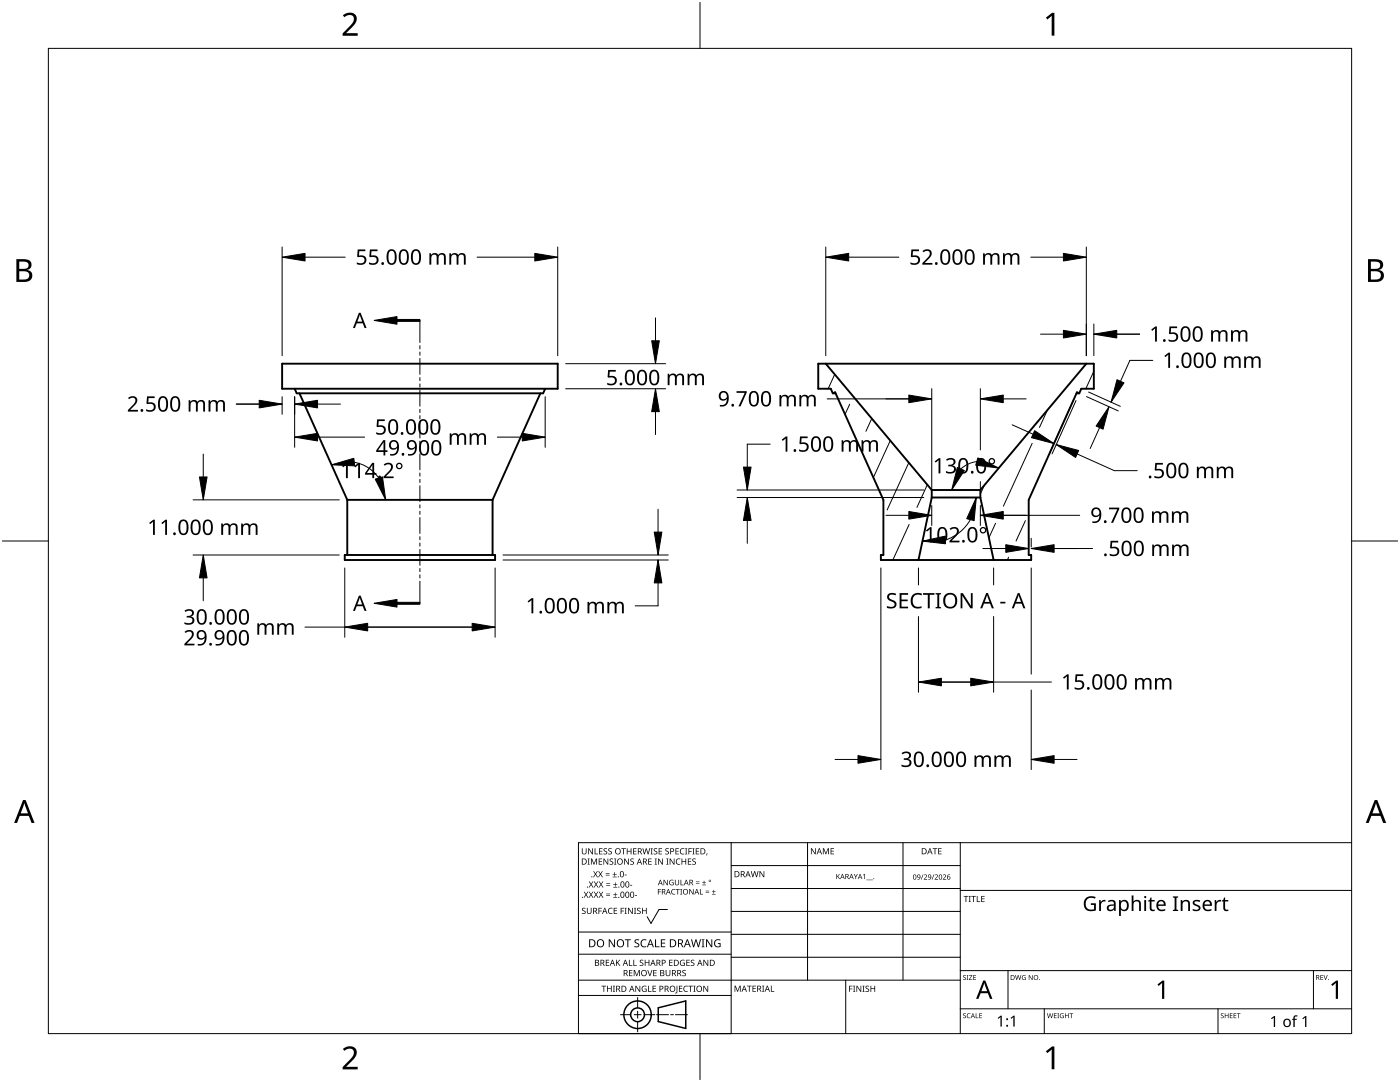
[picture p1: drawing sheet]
<svg xmlns="http://www.w3.org/2000/svg" width="279mm" height="216mm" viewBox="0 0 279 216" stroke-linecap="round" stroke-linejoin="round" font-family="sans-serif">
<g fill="none" stroke="#000" stroke-width=".38">
<path d="M56.3 72.6h55v5h-55zM58.8 77.6l.4 .9h49.2l.4-.9M59.8 78.5l9.5 21.2M107.8 78.5l-9.5 21.2M164.8 72.6l21.1 25.2M166.2 78.5l.5-.2 9.6 21.4v11h-.5v1h30v-1h-.5v-11l9.6-21.4 .5 .2M166.2 78.5h.6M166.2 78.5l-.4-.9h-2.5v-5h55v5h-2.5l-.4 .9M214.8 78.5h.6M216.8 72.6l-21.2 25.2M69.3 99.7v11M69.3 99.7h29"/>
<path d="M98.3 99.7v11M185.9 97.8v1.5M185.9 99.3l-2.6 12.4M185.9 99.3h9.7M195.6 97.8v1.5M195.6 97.8h-9.7M195.6 99.3l2.7 12.4M68.8 110.7h30v1h-30z"/>
</g>
<g fill="none" stroke="#000" stroke-width=".2">
<path d="M166.6 74.7l-1.3 2.9M218.3 74.1l-1.6 3.5M169.6 80.7l-1 2M174 83.5l-1.2 2.6M177.7 87.9l-3.4 7.4M181.4 92.3l-4.4 9.5M185.1 96.7l-2.1 4.6M196.4 96.8l-.8 1.8M206 88.5l-5.8 12.5M209 81.8l-1.6 3.5M181.4 104.7l-3.2 7M198.7 104.4l-1.3 2.9"/>
<path d="M201.3 111.2l-.3 .5M204.6 103.9l-1.8 4.1"/>
</g>
<path d="M9.7 9.7h260v196.5h-260z" fill="none" stroke="#000" stroke-width=".2"/>
<path d="M139.7 .5v9.2M.5 108h9.2M269.7 108h9.2M139.7 206.2v9.2" fill="none" stroke="#000" stroke-width=".2"/>
<g fill="#000">
<path d="M68.4 3.1a1.64 1.64 0 0 1 2.8 .4 2.52 2.52 0 0 1-1.2 2.2l-.9 .9h2.3v.5h-3v-.4l1.2-1.2a1.95 1.95 0 0 0 .9-2.2 1.23 1.23 0 0 0-1.8 .1zM208.7 3.5l1.3-.9h.4v4.5h-.5v-4l-.9 .8zM68.4 209.3a1.64 1.64 0 0 1 2.8 .4 2.52 2.52 0 0 1-1.2 2.2l-.9 1h2.3v.5h-3v-.5l1.2-1.2a1.95 1.95 0 0 0 .9-2.1 1.23 1.23 0 0 0-1.8 .1zM208.7 209.8l1.3-1h.4v4.6h-.5v-4l-.9 .7z"/>
<path d="M3.3 51.7h1.3a1.28 1.28 0 0 1 1.7 1.3 1.04 1.04 0 0 1-.9 .9 1.23 1.23 0 0 1 1 1.5 1.23 1.23 0 0 1-1.5 .9h-1.6zM3.8 54.1v1.7h1a.86 .86 0 0 0 1-.9 .86 .86 0 0 0-1.1-.8zM3.8 52.2v1.4h.9a.78 .78 0 0 0 1-.7 .78 .78 0 0 0-1.1-.7z"/>
<path d="M273 51.7h1.3a1.28 1.28 0 0 1 1.7 1.3 1.04 1.04 0 0 1-.8 .9 1.23 1.23 0 0 1 1 1.5 1.23 1.23 0 0 1-1.6 .9h-1.6zM273.6 54.1v1.7h.9a.86 .86 0 0 0 1.1-.9 .86 .86 0 0 0-1.1-.8zM273.6 52.2v1.4h.8a.78 .78 0 0 0 1-.7 .78 .78 0 0 0-1.1-.7z"/>
<path d="M4.6 159.6h.5l1.8 4.6h-.6l-.6-1.4h-1.8l-.5 1.4h-.6zM4.8 160.2l-.7 2.1h1.5z"/>
<path d="M274.3 159.6h.6l1.7 4.6h-.6l-.5-1.4h-1.8l-.6 1.4h-.5zM274.6 160.2l-.7 2.1h1.4z"/>
</g>
<g fill="none" stroke="#000" stroke-width=".2">
<path d="M145.9 168.1v38.1h-30.5v-38.1h154.3M145.9 172.7h45.7M145.9 177.3h45.7M161.2 168.1v27.5M180.2 168.1v27.5M191.6 168.1v38.1M191.6 177.7h78.1M115.4 198.6h30.5M115.4 195.6h76.2M115.4 190.4h30.5M115.4 186h30.5M127.3 199v2.1"/>
<path d="M133.2 181.5h-1.7l-1.6 2.8-.7-1.4M145.9 181.9h45.7M145.9 186.4h45.7M145.9 191h45.7M168.8 195.6v10.6M191.6 193.7h78.1M201.2 193.7v7.6M262.1 193.7v7.6M123.8 202.5h2.1M126.6 202.5h1.3M127.3 201.8v1.4M127.3 203.8v2.1"/>
<path d="M128.6 202.5h2.1M131 202.5h2.4M133.8 202.5h.6M134.8 202.5h2.4M191.6 201.3h78.1M208.4 201.3v4.9M243.1 201.3v4.9"/>
</g>
<g fill="#000">
<path d="M116.1 169.3h.2v.8a.32 .32 0 0 0 .3 .3 .32 .32 0 0 0 .3-.3v-.8h.2v.8a.47 .47 0 0 1-.5 .4 .47 .47 0 0 1-.5-.5zM116.5 177.9h.2l.3 .5 .3-.5h.1l-.4 .6 .4 .6h-.1l-.3-.5-.4 .5h-.1l.4-.6zM117.3 171.3h.4l-.1 .1v1l.1 .1h-.4l.1-.1v-1zM117.4 169.3h.2l.6 1v-1h.1v1.2h-.1l-.7-1v1h-.1zM117.5 177.9h.2l.3 .5 .3-.5h.1l-.4 .6 .4 .6h-.1l-.4-.5-.3 .5h-.1l.4-.6zM117.5 175.9h.2l.3 .5 .3-.5h.1l-.4 .6 .5 .6h-.2l-.3-.5-.4 .5h-.1l.4-.6zM117.9 171.3h.3l.3 1 .4-1h.3v1.2h-.2v-1l-.4 1h-.1l-.4-1v1h-.2zM118.7 169.3h.1v1h.6v.2h-.7zM118.4 173.8h.1l.3 .5 .3-.5h.2l-.4 .6 .4 .7h-.1l-.4-.6-.3 .6h-.1l.4-.7zM118.5 177.9h.2l.2 .5 .3-.5h.2l-.4 .6 .4 .6h-.1l-.4-.5-.3 .5h-.1l.4-.6zM118.5 175.9h.2l.3 .5 .3-.5h.1l-.4 .6 .4 .6h-.1l-.3-.5-.4 .5h-.1l.4-.6zM119.5 171.3h.7v.1h-.6v.4h.5v.2h-.5v.4h.6v.1h-.7z"/>
<path d="M119.6 169.3h.6v.1h-.5v.4h.5v.1h-.5v.4h.5v.2h-.6zM119.4 173.8h.1l.3 .5 .3-.5h.2l-.4 .6 .4 .7h-.1l-.4-.6-.3 .6h-.2l.5-.7zM119.5 177.9h.1l.3 .5 .3-.5h.2l-.4 .6 .4 .6h-.1l-.4-.5-.3 .5h-.1l.4-.6zM119.5 175.9h.2l.3 .5 .3-.5h.1l-.4 .6 .4 .6h-.1l-.4-.5-.3 .5h-.1l.4-.6zM120.9 174.6h.8v.1h-.8zM120.9 174.2h.8v.1h-.8zM121 178.7h.8v.1h-.8zM121 178.3h.8v.1h-.8zM121 176.6h.8v.1h-.8zM121 176.3h.8v.1h-.8zM120.5 169.4l.4-.1h.3l-.1 .1a.25 .25 0 0 0-.4-.1 .25 .25 0 0 0 0 .4l.4 .3 .1 .2-.3 .3-.5-.1v-.1h.2a.27 .27 0 0 0 .4-.1 .27 .27 0 0 0-.3-.3l-.2-.2zM120.4 171.3h.2l.7 1-.1-1h.2v1.2h-.2l-.6-1v1h-.2z"/>
<path d="M121.4 169.4l.5-.1h.2v.1a.25 .25 0 0 0-.4-.1 .25 .25 0 0 0 0 .4l.4 .3v.2l-.2 .3-.5-.1v-.1h.1a.27 .27 0 0 0 .5-.1 .27 .27 0 0 0-.4-.3l-.2-.2zM122.3 174.9h.8v.2h-.8zM122.4 179h.8v.1h-.8zM122.4 177h.8v.1h-.8zM121.7 171.4l.4-.1 .3 .1-.1 .1a.25 .25 0 0 0-.4-.1 .25 .25 0 0 0 0 .4 .42 .42 0 0 1 .5 .5 .42 .42 0 0 1-.7 .2l-.1-.2 .2 .1a.27 .27 0 0 0 .5-.2 .27 .27 0 0 0-.4-.3l-.2-.2zM122.6 174h.1v.4h.4v.1h-.4v.4h-.1v-.4h-.3v-.1h.3zM122.7 178.1h.1v.4h.4v.1h-.4v.3h-.1v-.3h-.3v-.1h.3zM122.7 176.1h.2v.3h.3v.2h-.3v.3h-.2v-.3h-.3v-.2h.3zM122.6 171.3h.4l-.1 .1v1l.1 .1h-.4l.1-.1v-1zM124 169.3h.9v.1h-.4v1.1h-.1v-1.1h-.4zM124.7 174.5h.4v.2h-.4zM124.6 171.3h.1l.7 1v-1h.1v1.2h-.2l-.6-1v1h-.1z"/>
<path d="M125.7 176.6h.5v.1h-.5zM125.1 169.3h.1v.5h.7v-.5h.1v1.2h-.1v-.6h-.7v.6h-.1zM125.8 171.4l.5-.1 .2 .1v.1a.25 .25 0 0 0-.4-.1 .25 .25 0 0 0 0 .4 .42 .42 0 0 1 .4 .5 .42 .42 0 0 1-.7 .2v-.2l.1 .1a.27 .27 0 0 0 .5-.2 .27 .27 0 0 0-.4-.3l-.2-.2zM126.7 178.6h.4v.2h-.4zM126.4 169.3h.6v.1h-.5v.4h.5v.1h-.5v.4h.5v.2h-.6zM128.2 169.3h.2l.2 1 .3-1h.2l.2 1 .3-1h.1l-.3 1.2h-.1l-.3-1.1-.3 1.1h-.2zM129.4 171.3h.7v.1h-.6v.4h.5v.2h-.5v.4h.6v.1h-.7zM129.8 169.3h.5l-.2 .1v1l.2 .1h-.5l.2-.1v-1zM130.7 171.3h.4l-.1 .1v1l.1 .1h-.4l.1-.1v-1zM130.5 169.4l.4-.1h.3l-.1 .1a.25 .25 0 0 0-.4-.1 .25 .25 0 0 0 0 .4l.4 .3 .1 .2-.2 .3-.6-.1v-.1h.2a.27 .27 0 0 0 .4-.1 .27 .27 0 0 0-.3-.3l-.2-.2zM131.3 177.4h.6v.1h-.5v.4h.5v.1h-.5v.5h-.1zM131.4 169.3h.7v.1h-.5v.4h.5v.1h-.5v.4h.5v.2h-.7z"/>
<path d="M131.3 171.3h.2l.7 1v-1h.1v1.2h-.2l-.6-1v1h-.2zM132.4 175.6h.2l.6 .9v-.9h.1v1h-.2l-.6-.9v.9h-.1zM133 171.3h.4l-.1 .1v1l.1 .1h-.4l.1-.1v-1zM132.8 169.4l.4-.1h.3l-.1 .1a.25 .25 0 0 0-.3-.1 .25 .25 0 0 0 0 .4l.4 .3v.2l-.2 .3-.5-.1v-.1h.1a.27 .27 0 0 0 .5-.1 .27 .27 0 0 0-.4-.3l-.2-.2zM133.7 175.7l.5-.2 .2 .1v.1a.45 .45 0 0 0-.7 .4 .45 .45 0 0 0 .6 .4v-.3h-.2v-.1h.3v.5a.6 .6 0 0 1-.8-.1 .6 .6 0 0 1 .1-.8zM134.1 177.5l.4-.1h.3l-.1 .2a.44 .44 0 0 0-.6 .4 .44 .44 0 0 0 .6 .3 .52 .52 0 0 1-.7 0 .52 .52 0 0 1 .1-.8zM133.6 171.3h.2l.7 1v-1h.1v1.2h-.2l-.6-1v1h-.2zM134.9 177.4h.8v.1h-.4v1h-.1v-1h-.3zM135 171.5l.5-.2 .3 .1-.1 .1a.49 .49 0 0 0-.7 .4 .49 .49 0 0 0 .7 .5 .52 .52 0 0 1-.6 0 .52 .52 0 0 1-.2-.6zM134.8 169.3h.7v.1h-.6v.4h.5v.1h-.5v.4h.6v.2h-.7zM134.7 175.6h.1v.7a.28 .28 0 0 0 .3 .2 .28 .28 0 0 0 .3-.2v-.7h.1v.7a.42 .42 0 0 1-.4 .4 .42 .42 0 0 1-.4-.4zM135.8 175.6h.2v.9h.4v.1h-.6z"/>
<path d="M135.8 177.4h.3l-.1 .1v.9l.1 .1h-.3l.1-.1v-.9zM135.8 169.4l.4-.1h.4l-.1 .1h-.2a.49 .49 0 0 0-.4 .6 .49 .49 0 0 0 .7 .3 .52 .52 0 0 1-.7 .1 .52 .52 0 0 1-.2-.6zM136 171.3h.2v.5h.6v-.5h.1v1.2h-.1v-.5h-.6v.5h-.2zM136.7 169.3h.5l-.2 .1v1l.2 .1h-.5l.2-.1v-1zM137.4 169.3h.7v.1h-.6v.4h.5v.2h-.5v.5h-.1zM137.3 171.3h.7v.1h-.6v.4h.5v.2h-.5v.4h.6v.1h-.7zM137.6 177.4h.1l.6 .9v-.9h.1v1.1h-.1l-.6-.9v.9h-.1zM138.2 169.3h.4l-.1 .1v1l.1 .1h-.4l.1-.1v-1zM138.9 176.2h.7v.1h-.7zM138.9 175.9h.7v.1h-.7zM138.2 171.4l.4-.1 .3 .1-.1 .1a.25 .25 0 0 0-.4-.1 .25 .25 0 0 0 0 .4 .42 .42 0 0 1 .5 .5 .42 .42 0 0 1-.7 .2l-.1-.2 .2 .1a.27 .27 0 0 0 .5-.2 .27 .27 0 0 0-.4-.3l-.2-.2zM138.9 169.3h.6v.1h-.5v.4h.5v.1h-.5v.4h.5v.2h-.6z"/>
<path d="M139.7 177.4h.1v1h.5v.1h-.6zM140.1 176.5h.8v.1h-.8zM140.5 175.7h.1v.3h.3v.2h-.3v.3h-.1v-.3h-.4v-.2h.4zM140.8 178h.7v.2h-.7zM140.8 177.7h.7v.1h-.7zM141 170.3h.2l-.3 .4zM142.1 178.4h.7v.1h-.7zM142.4 177.6h.1v.3h.3v.1h-.3v.3h-.1v-.3h-.3v-.1h.3zM149.8 173.8h.2l.3 1.1 .2-1.1h.2l.3 1.1 .2-1.1h.2l-.3 1.2h-.2l-.3-1-.3 1h-.1zM151.6 173.8h.1l.7 1v-1h.1v1.2h-.1l-.7-1v1h-.1zM161.8 169.3h.2l.7 1v-1h.1v1.2h-.2l-.6-1v1h-.2zM164.2 169.3h.2l.4 .9 .4-.9h.2v1.2h-.1v-1.1l-.4 1.1h-.1l-.4-1.1v1.1h-.2z"/>
<path d="M165.8 169.3h.6v.1h-.5v.4h.5v.1h-.5v.4h.5v.2h-.6zM166.9 174.4h.1v.5l.7-.5-.5 .4 .5 .6h-.2l-.3-.5-.2 .5h-.1zM170.4 174.4h.1l.3 .5 .3-.5h.1l-.3 .6v.4h-.2v-.4zM172.2 174.6l.4-.2v1h-.1v-.9l-.2 .2zM172.9 175.5l.7 .1zM173.6 175.5l.6 .1zM184.2 174.5h.1l-.4 1h-.1zM184.4 174.6a.37 .37 0 0 1 .6 0 .37 .37 0 0 1-.3 .6l-.2 .2h.5v.1h-.6l.2-.4a.27 .27 0 0 0 .3-.3 .27 .27 0 0 0-.4-.2zM186.3 174.5h.2l-.4 1h-.2zM186.1 169.3h.9v.1h-.3v1.1h-.2v-1.1h-.4zM186.5 174.6a.37 .37 0 0 1 .6 0 .37 .37 0 0 1-.2 .6l-.2 .2h.5v.1h-.7l.3-.4a.27 .27 0 0 0 .3-.3 .27 .27 0 0 0-.4-.2zM187.2 169.3h.7v.1h-.5v.4h.5v.1h-.5v.4h.5v.2h-.7z"/>
<path d="M188.2 174.6a.37 .37 0 0 1 .6 0 .37 .37 0 0 1-.3 .6l-.2 .2h.5v.1h-.6l.2-.4a.27 .27 0 0 0 .3-.3 .27 .27 0 0 0-.4-.2zM192.3 178.8h.9v.1h-.3v1.1h-.2v-1.1h-.4zM193.3 178.8h.5l-.2 .1v1l.2 .1h-.5l.2-.1v-1zM193.8 178.8h1v.1h-.4v1.1h-.2v-1.1h-.4zM194.9 178.8h.2v1.1h.5v.1h-.7zM195.8 178.8h.7v.1h-.5v.4h.5v.1h-.5v.5h.5v.1h-.7zM219.4 179.6h.3v.4l.4-.4h.5v.3h-.5l-.3 .3-.1 1.6h-.3zM242.4 179.6h.3l.1 .4 .4-.4h.5v.3h-.5l-.3 .3-.1 1.6h-.4zM116.2 181.3l.4-.2 .3 .1-.1 .1a.25 .25 0 0 0-.4-.1 .25 .25 0 0 0 0 .4l.4 .2 .1 .3-.3 .3-.5-.1v-.1h.2a.27 .27 0 0 0 .4-.1 .27 .27 0 0 0-.3-.3l-.2-.2zM117.1 181.1h.2v.8a.32 .32 0 0 0 .3 .3 .32 .32 0 0 0 .3-.3v-.8h.2v.8a.47 .47 0 0 1-.5 .5 .47 .47 0 0 1-.5-.5zM119.4 181.1h.7v.2h-.5v.4h.5v.1h-.5v.6h-.2zM120 196.7h1v.1h-.4v1.1h-.2v-1.1h-.4z"/>
<path d="M120.9 191.5h.7v.1h-.5v.4h.4v.2h-.4v.4h.5v.1h-.7zM121.5 181.3l.4-.2 .4 .1-.1 .1a.49 .49 0 0 0-.7 .5 .49 .49 0 0 0 .7 .4 .52 .52 0 0 1-.6 .1 .52 .52 0 0 1-.3-.6zM121.1 196.7h.2v.5h.6v-.5h.2v1.2h-.2v-.6h-.6v.6h-.2zM121.5 187.4h.2l.9 1.3v-1.3h.1v1.6h-.2l-.8-1.3v1.3h-.2zM122.3 196.7h.4l-.1 .1v1l.1 .1h-.4l.2-.1v-1zM122.5 181.1h.7v.2h-.6v.4h.5v.1h-.5v.4h.6v.2h-.7zM122.9 191.5h.2v.6l.5-.6h.2l-.5 .5 .5 .7h-.2l-.4-.6-.1 .6h-.2zM123.9 181.1h.6v.2h-.5v.4h.5v.1h-.5v.6h-.1zM124.7 181.1h.4l-.2 .2v.9l.2 .2h-.4l.1-.2v-.9zM124.7 187.4h1.2v.2h-.5v1.4h-.2v-1.4h-.5zM125.5 191.5h.2v1.1h.5v.1h-.7zM125.5 193.6h.7v.1h-.5v.4h.5v.1h-.5v.4h.5v.2h-.7z"/>
<path d="M125.3 181.1h.2l.7 1.1-.1-1.1h.2v1.3h-.2l-.6-1v1h-.2zM126.4 191.5h.2v1.1h.5v.1h-.7zM126.5 181.1h.5l-.2 .2v.9l.2 .2h-.5l.2-.2v-.9zM126.5 193.6h.2l.4 1 .4-1h.2v1.2h-.2v-1.1l-.4 1.1h-.1l-.4-1.1v1.1h-.1zM126.7 187.6l.3-.2 .6 .1-.2 .1a.33 .33 0 0 0-.6 .2 .33 .33 0 0 0 .4 .4 .47 .47 0 0 1 .4 .6 .47 .47 0 0 1-.7 .2h-.3v-.2h.2a.35 .35 0 0 0 .6-.2 .35 .35 0 0 0-.5-.4l-.3-.2zM126.8 196.7h.2l.6 1v-1h.2v1.2h-.2l-.7-1 .1 1h-.2zM127.2 181.3l.4-.2 .3 .1-.1 .1a.25 .25 0 0 0-.4-.1 .25 .25 0 0 0 0 .4l.4 .2 .1 .3-.3 .3-.5-.1v-.1h.2a.27 .27 0 0 0 .4-.1 .27 .27 0 0 0-.3-.3l-.2-.2zM127.7 191.6l.5-.1 .2 .1v.1a.25 .25 0 0 0-.4-.1 .25 .25 0 0 0 0 .4l.4 .2v.3l-.2 .2h-.5v-.2l.1 .1a.27 .27 0 0 0 .5-.2 .27 .27 0 0 0-.4-.3l-.2-.2zM128 187.6l.6-.2 .4 .1v.2a.64 .64 0 0 0-1 .5 .64 .64 0 0 0 1 .6v.2a.83 .83 0 0 1-1.1-.3 .83 .83 0 0 1 .1-1.1zM128.2 196.8l.6-.1 .2 .1v.1a.5 .5 0 0 0-.8 .4 .5 .5 0 0 0 .7 .5v-.4h-.3v-.1h.4v.6a.66 .66 0 0 1-.8-.2 .66 .66 0 0 1 0-.9zM128.1 181.1h.2v.6h.6v-.6h.2v1.3h-.2v-.6h-.6v.6h-.2zM129.2 193.6h.1l.4 1 .3-1h.2l-.4 1.2h-.2z"/>
<path d="M129.3 196.7h.2v1.1h.5v.1h-.7zM128.7 191.5h.1v.5h.6v-.5h.2v1.2h-.2v-.5h-.6v.5h-.1zM130.7 187.4h.2v1.4h.7v.2h-.9zM130.2 196.7h.7v.1h-.5v.4h.5v.1h-.5v.5h.5v.1h-.7zM130.4 193.6h.6v.1h-.5v.4h.5v.1h-.5v.4h.5v.2h-.6zM131.9 187.4h.9v.2h-.7v.5h.6v.2h-.6v.5h.7v.2h-.9zM132.8 193.6h.2v.7a.32 .32 0 0 0 .3 .4 .32 .32 0 0 0 .3-.4v-.7h.2v.7a.47 .47 0 0 1-.5 .5 .47 .47 0 0 1-.5-.5zM133.5 191.5h.7v.1h-.5v.4h.5v.2h-.5v.4h.5v.1h-.7zM135 196.7h.2v1.3l-.1 .2h-.3l-.1-.1 .3-.2zM135.5 196.7h.7v.1h-.5v.4h.4v.1h-.4v.5h.5v.1h-.7zM135.8 191.7l.5-.2 .4 .1-.1 .1a.5 .5 0 0 0-.8 .4 .5 .5 0 0 0 .7 .5v-.4h-.2v-.1h.4v.6a.66 .66 0 0 1-.9-.1 .66 .66 0 0 1 0-.9zM136.2 193.7l.4-.2 .3 .1-.1 .1a.25 .25 0 0 0-.4-.1 .25 .25 0 0 0 0 .4 .42 .42 0 0 1 .5 .6 .42 .42 0 0 1-.7 .2l-.1-.2h.2a.27 .27 0 0 0 .5-.1 .27 .27 0 0 0-.4-.3l-.2-.2z"/>
<path d="M136.5 196.8l.5-.1 .3 .1-.1 .1a.49 .49 0 0 0-.7 .4 .49 .49 0 0 0 .8 .4 .52 .52 0 0 1-.7 .1 .52 .52 0 0 1-.2-.6zM137 191.5h.7v.1h-.6v.4h.5v.2h-.5v.4h.6v.1h-.7zM137.4 196.7h.9v.1h-.4v1.1h-.1v-1.1h-.4zM137.9 191.6l.4-.1 .3 .1-.1 .1a.25 .25 0 0 0-.4-.1 .25 .25 0 0 0 0 .4l.4 .2 .1 .3-.2 .2h-.6v-.2l.2 .1a.27 .27 0 0 0 .5-.2 .27 .27 0 0 0-.4-.3l-.2-.2zM138.4 196.7h.4l-.1 .1v1l.1 .1h-.4l.1-.1v-1zM137.9 187.4h.2l.3 1.4 .4-1.4h.2l.4 1.4 .3-1.4h.2l-.4 1.6h-.2l-.4-1.3-.4 1.3h-.2zM140 187.4h.6l-.2 .2v1.3l.2 .1h-.6l.2-.1v-1.3zM140.4 196.7h.1l.7 1v-1h.1v1.2h-.1l-.7-1v1h-.1zM140.4 191.5h.2l.6 1v-1h.1v1.2h-.1l-.7-1v1h-.1zM140.9 187.4h.2l.9 1.3v-1.3h.2v1.6h-.3l-.8-1.3v1.3h-.2zM142.7 187.6l.7-.2 .4 .1-.1 .2a.65 .65 0 0 0-1 .5 .65 .65 0 0 0 .9 .6v-.4h-.3v-.2h.5v.7a.86 .86 0 0 1-1.1-.1 .86 .86 0 0 1 0-1.2zM146.6 196.7h.2l.4 1 .4-1h.2v1.2h-.1v-1.1l-.4 1.1h-.2l-.4-1.1v1.1h-.1z"/>
<path d="M149.1 196.7h.9v.1h-.4v1.1h-.1v-1.1h-.4zM150.2 196.7h.7v.1h-.6v.4h.5v.1h-.5v.5h.6v.1h-.7zM152.1 196.7h.4l-.1 .1v1l.1 .1h-.4l.1-.1v-1zM153.8 196.7h.2v1.1h.5v.1h-.7zM169.5 196.7h.6v.1h-.5v.5h.5v.1h-.5v.5h-.1zM170.2 196.7h.5l-.2 .1v1l.2 .1h-.5l.2-.1v-1zM170.9 196.7h.2l.6 1v-1h.2v1.2h-.2l-.6-1v1h-.2zM172.1 196.7h.5l-.2 .1v1l.2 .1h-.5l.2-.1v-1zM172.8 196.8l.4-.1h.2v.2a.25 .25 0 0 0-.4-.1 .25 .25 0 0 0 0 .4l.4 .2 .1 .3-.3 .2h-.5v-.2l.2 .1a.27 .27 0 0 0 .4-.2 .27 .27 0 0 0-.3-.3l-.3-.2zM173.7 196.7h.2v.5h.6v-.5h.2v1.2h-.2v-.6h-.6v.6h-.2zM192.2 194.7l.4-.1h.2l-.1 .1a.24 .24 0 0 0-.3 0 .24 .24 0 0 0-.1 .3 .24 .24 0 0 0 .4 .1l.1 .1-.1 .3h-.4l-.1-.1a.24 .24 0 0 0 .3 .1 .24 .24 0 0 0 .1-.3l-.4-.3zM192.9 194.6h.4l-.1 .1v.7l.1 .1h-.4l.1-.1v-.7z"/>
<path d="M193.4 194.6h.6l-.5 .8h.6v.1h-.7l.5-.8h-.5zM194.2 194.6h.6v.1h-.4v.3h.4v.1h-.4v.3h.4v.1h-.6zM202.6 194.6h.1l.2 .8 .2-.8h.2l.2 .8 .2-.8h.1l-.2 .9h-.2l-.2-.8-.2 .8h-.2zM204.1 194.7l.3-.1h.3l-.1 .1a.4 .4 0 0 0-.6 .4 .4 .4 0 0 0 .6 .3v-.3l-.2-.1h.3v.5a.53 .53 0 0 1-.7-.1 .53 .53 0 0 1 .1-.7zM205.3 194.6h.2l.5 .8v-.8h.1v.9h-.2l-.5-.8v.8h-.1zM216.7 179.2a1.87 1.87 0 0 1 2-.2l-.2 .3a1.2 1.2 0 0 0-1.8 .9 1.2 1.2 0 0 0 1.6 1.2v-.8h-.6v-.4h1v1.5a1.62 1.62 0 0 1-2.3-.7l-.1-.2a1.77 1.77 0 0 1 .4-1.6zM225.8 178.7h.4v1.2a.84 .84 0 0 1 .9-.3 .84 .84 0 0 1 .6 .8v1.4h-.4v-1.4a.59 .59 0 0 0-.7-.5 .59 .59 0 0 0-.4 .8v1.1h-.4zM229.6 179.1h.2v.5h.6v.3h-.6v1.2l.2 .4h.5v.3a.67 .67 0 0 1-1.1-.7v-1.2h-.3v-.2l.4-.1zM231 196.4l1-.7h.4v3.6h-.5v-3.2l-.7 .6zM234.1 178.9h1v.2l-.3 .1v2.3l.3 .1v.2h-1v-.2l.3-.1v-2.3l-.3-.1zM235.6 179.6h.3l.1 .3a.83 .83 0 0 1 .9-.3 .83 .83 0 0 1 .6 .8v1.4h-.4v-1.4a.59 .59 0 0 0-.7-.5 .59 .59 0 0 0-.4 .7v1.2h-.4zM238.1 179.8a1.29 1.29 0 0 1 1.4-.1l-.1 .3-.4-.1a.35 .35 0 0 0-.6 .1 .35 .35 0 0 0 .4 .5l.6 .3 .2 .4a1 1 0 0 1-1.6 .5v-.3l.7 .1 .5-.1v-.4l-.5-.2a.65 .65 0 0 1-.6-1z"/>
<path d="M244.3 179.1h.2v.5h.6v.3h-.6v1.2l.2 .4h.4v.3a.67 .67 0 0 1-1-.7v-1.2h-.3v-.2l.3-.1zM263.5 194.6h.6v.1h-.5v.3h.4v.1h-.4v.3h.5v.1h-.6zM264.1 194.6h.2l.2 .8 .3-.8h.2l-.4 .9h-.1zM265.7 196.4l1-.7h.3v3.6h-.4v-3.2l-.7 .6zM192.2 202.3l.4-.1h.2l-.1 .1a.24 .24 0 0 0-.3 0 .24 .24 0 0 0-.1 .3 .24 .24 0 0 0 .4 .1l.1 .2-.1 .2-.4 .1-.1-.2a.24 .24 0 0 0 .3 .1 .24 .24 0 0 0 .1-.3l-.4-.2zM193.1 202.3l.6-.1-.3 .1a.4 .4 0 0 0-.3 .5 .4 .4 0 0 0 .5 .2 .46 .46 0 0 1-.6 0 .46 .46 0 0 1 .1-.7zM194.7 202.2h.1v.8h.5v.2h-.6zM195.4 202.2h.6v.1h-.4v.3h.4v.1h-.4v.4h.4v.1h-.6zM199.1 203.1l.6-.4h.2v2.1h-.2v-1.9l-.5 .4zM201.7 203.1l.6-.4h.2v2.1h-.3v-1.9l-.4 .4zM209 202.2h.1l.2 .8 .2-.8h.1l.3 .8 .2-.8h.1l-.3 1h-.1l-.2-.9-.3 .9h-.1zM210.3 202.2h.6v.1h-.4v.3h.3v.1h-.3v.4h.4v.1h-.6z"/>
<path d="M211 202.2h.4l-.2 .1v.8l.2 .1h-.4l.1-.1v-.8zM211.6 202.3l.7-.1-.1 .1a.4 .4 0 0 0-.6 .4 .4 .4 0 0 0 .6 .3v-.2l-.2-.2h.3v.5a.53 .53 0 0 1-.7-.1 .53 .53 0 0 1 0-.7zM212.5 202.2h.2v.4h.5v-.4h.1v1h-.1v-.5h-.5v.5h-.2zM213.4 202.2h.8v.1h-.3v.9h-.2v-.9h-.3zM243.7 202.3l.3-.1h.2v.1a.24 .24 0 0 0-.3 0 .24 .24 0 0 0-.1 .3 .24 .24 0 0 0 .3 .1l.1 .2-.1 .2-.4 .1-.1-.2a.24 .24 0 0 0 .4 .1 .24 .24 0 0 0 0-.3l-.3-.2zM244.4 202.2h.2v.4h.5v-.4h.1v1h-.1v-.5h-.5v.5h-.2zM245.4 202.2h.6v.1h-.4v.3h.4v.1h-.4v.4h.4v.1h-.6zM246.2 202.2h.5v.1h-.4v.3h.4v.1h-.4v.4h.4v.1h-.5zM246.8 202.2h.8v.1h-.3v.9h-.2v-.9h-.3zM253.7 203.2l.6-.5h.2v2.2h-.3v-1.9l-.4 .4zM258.2 202.7l.3-.1h.5l-.1 .3-.4-.1-.1 .2v.3h.4v.2h-.4v1.4h-.3v-1.4h-.3l.3-.2zM259.9 203.2l.6-.5h.2v2.2h-.2v-1.9l-.5 .4z"/>
<path d="M116.1 171.3h.4a.61 .61 0 0 1 .6 .6 .61 .61 0 0 1-.6 .6h-.4zM116.3 171.4v1h.1a.48 .48 0 0 0 .5-.5 .48 .48 0 0 0-.4-.5z"/>
<path d="M122.7 169.9a.61 .61 0 0 1 1.2 0 .61 .61 0 0 1-1.2 0zM123 169.5a.47 .47 0 0 0-.1 .7 .47 .47 0 0 0 .8 0v-.1a.45 .45 0 0 0-.1-.6 .45 .45 0 0 0-.6 0z"/>
<path d="M123.1 171.9a.61 .61 0 0 1 1.2 0 .61 .61 0 0 1-1.2 0zM123.5 171.5l-.2 .4a.45 .45 0 0 0 .7 .4 .45 .45 0 0 0 0-.8l-.2-.1z"/>
<path d="M123.9 173.9a.51 .51 0 0 1 .6 .1 .51 .51 0 0 1 0 .7 .44 .44 0 0 1-.6 .3 .44 .44 0 0 1-.2-.6zM123.9 174v.1a.48 .48 0 0 0 .3 .8 .53 .53 0 0 0 .2-.5 .53 .53 0 0 0-.4-.4z"/>
<path d="M124 178a.44 .44 0 0 1 .5 0 .44 .44 0 0 1 .1 .5 .46 .46 0 0 1-.4 .7 .46 .46 0 0 1-.4-.7zM124.1 178.1l-.1 .2a.45 .45 0 0 0 .3 .7 .53 .53 0 0 0 .2-.5 .53 .53 0 0 0-.4-.4z"/>
<path d="M124 176a.44 .44 0 0 1 .5 0 .44 .44 0 0 1 .1 .5 .46 .46 0 0 1-.4 .6 .46 .46 0 0 1-.4-.7zM124.1 176.1l-.1 .4a.31 .31 0 0 0 .2 .5 .31 .31 0 0 0 .3-.5l-.1-.4z"/>
<path d="M124.9 178a.5 .5 0 0 1 .7 .1 .5 .5 0 0 1 0 .6 .44 .44 0 0 1-.6 .4 .44 .44 0 0 1-.2-.6zM125 178.1a.48 .48 0 0 0-.1 .6 .48 .48 0 0 0 .4 .3l.1-.8-.2-.2z"/>
<path d="M124.9 176a.44 .44 0 0 1 .6 0 .44 .44 0 0 1 .1 .5 .46 .46 0 0 1-.5 .6 .46 .46 0 0 1-.3-.7zM125 176.1l-.1 .4a.31 .31 0 0 0 .3 .5 .31 .31 0 0 0 .2-.5v-.4z"/>
<path d="M125.9 178a.5 .5 0 0 1 .6 .1 .5 .5 0 0 1 0 .6 .44 .44 0 0 1-.5 .4 .44 .44 0 0 1-.2-.6zM126 178.1l-.1 .1a.48 .48 0 0 0 .4 .8 .53 .53 0 0 0 .2-.5 .53 .53 0 0 0-.5-.4z"/>
<path d="M127.3 169.3h.3a.35 .35 0 0 1 .5 .2 .35 .35 0 0 1-.3 .4l.4 .6h-.2l-.3-.5h-.3v.5h-.1zM127.4 169.4v.4h.2a.23 .23 0 0 0 .3-.2 .23 .23 0 0 0-.3-.2z"/>
<path d="M127.5 171.3h.2l.4 1.2h-.1l-.2-.4h-.4l-.2 .4h-.1zM127.6 171.5l-.2 .5h.4z"/>
<path d="M128.3 171.3h.3a.35 .35 0 0 1 .5 .2 .35 .35 0 0 1-.3 .5l.4 .5h-.2l-.3-.5h-.2v.5h-.2zM128.5 171.4v.5h.1a.23 .23 0 0 0 .3-.2 .23 .23 0 0 0-.3-.3z"/>
<path d="M131.7 175.5h.1l.5 1.1h-.2l-.1-.3h-.4l-.2 .3h-.1zM131.8 175.7l-.2 .5h.4z"/>
<path d="M132.1 177.4h.3a.31 .31 0 0 1 .4 .2 .31 .31 0 0 1-.2 .4l.3 .5h-.2l-.3-.5h-.2v.5h-.1zM132.2 177.5v.4h.2a.21 .21 0 0 0 .2-.2 .21 .21 0 0 0-.2-.2z"/>
<path d="M133.3 177.4h.1l.5 1.1h-.2l-.1-.4h-.4l-.2 .4h-.1zM133.4 177.5l-.2 .5h.4z"/>
<path d="M133.8 169.3h.6l.1 .2-.1 .4-.5 .1v.5h-.1zM133.9 169.4v.5a.29 .29 0 0 0 .5-.3 .29 .29 0 0 0-.5-.2z"/>
<path d="M136.9 175.5h.1l.4 1.1h-.1l-.1-.3h-.5l-.1 .3h-.1zM137 175.7l-.2 .5h.3z"/>
<path d="M136.2 177.9a.55 .55 0 0 1 1.1 0 .55 .55 0 0 1-1.1 0zM136.4 177.9a.45 .45 0 0 0 .9 0 .45 .45 0 0 0-.9 0z"/>
<path d="M137.6 175.6h.3a.31 .31 0 0 1 .4 .2 .31 .31 0 0 1-.2 .4l.3 .4h-.2l-.2-.4h-.3v.4h-.1zM137.7 175.7v.4h.2a.21 .21 0 0 0 .3-.2 .21 .21 0 0 0-.3-.2z"/>
<path d="M139 177.4h.1l.4 1.1h-.1l-.1-.4h-.5l-.1 .4h-.1zM139.1 177.5l-.2 .5h.3z"/>
<path d="M139.8 169.3h.4a.54 .54 0 0 1 .6 .6 .56 .56 0 0 1-.7 .6h-.3zM140 169.4v.9h.1a.48 .48 0 0 0 .5-.4 .48 .48 0 0 0-.4-.5z"/>
<path d="M141.4 175.8a.25 .25 0 0 1 .5 0 .25 .25 0 0 1-.5 0zM141.5 175.8a.15 .15 0 0 0 .3 0 .15 .15 0 0 0-.3 0z"/>
<path d="M146.6 173.8h.4a.61 .61 0 0 1 .6 .6 .61 .61 0 0 1-.7 .6h-.3zM146.8 174v.9h.1a.43 .43 0 0 0 .5-.5 .41 .41 0 0 0-.4-.4z"/>
<path d="M147.8 173.8h.4a.35 .35 0 0 1 .4 .3 .35 .35 0 0 1-.2 .4l.3 .5h-.2l-.3-.5h-.2v.5h-.2zM148 174v.4h.2a.23 .23 0 0 0 .3-.2 .23 .23 0 0 0-.3-.2z"/>
<path d="M149.2 173.8h.1l.5 1.2h-.1l-.2-.3h-.5l-.1 .3h-.2zM149.3 174l-.2 .5h.4z"/>
<path d="M163.4 169.2h.2l.5 1.3h-.2l-.2-.4h-.4l-.2 .4h-.1zM163.5 169.4l-.2 .6h.4z"/>
<path d="M168.1 174.4h.1l.4 1h-.2l-.1-.3h-.4l-.1 .3h-.1zM168.1 174.5l-.1 .5h.3z"/>
<path d="M168.7 174.4h.3a.29 .29 0 0 1 .4 .2 .29 .29 0 0 1-.2 .4l.2 .4h-.1l-.2-.4h-.3v.4h-.1zM168.8 174.5v.4h.2a.2 .2 0 0 0 .2-.2 .2 .2 0 0 0-.2-.2z"/>
<path d="M169.9 174.4h.1l.4 1h-.2l-.1-.3h-.4l-.1 .3h-.1zM169.9 174.5l-.1 .5h.3z"/>
<path d="M171.6 174.4h.1l.4 1h-.1l-.2-.3h-.4l-.1 .3h-.1zM171.6 174.5l-.1 .5h.3z"/>
<path d="M182.3 174.6h.4l.2 .5a.38 .38 0 0 1-.5 .4 .38 .38 0 0 1-.2-.6zM182.4 174.6l-.1 .2a.38 .38 0 0 0 .3 .6 .41 .41 0 0 0 .2-.5 .41 .41 0 0 0-.4-.3z"/>
<path d="M183.1 174.6a.49 .49 0 0 1 .6 .3 .49 .49 0 0 1-.3 .6h-.3v-.1h.3l.2-.4a.32 .32 0 0 1-.5 0 .32 .32 0 0 1 0-.4zM183.1 174.8a.25 .25 0 0 0 .5 0 .25 .25 0 0 0-.5 0z"/>
<path d="M184 169.3h.3a.61 .61 0 0 1 .6 .6 .61 .61 0 0 1-.6 .6h-.3zM184.1 169.4v.9h.2a.43 .43 0 0 0 .5-.4 .41 .41 0 0 0-.5-.5z"/>
<path d="M185.3 174.6a.49 .49 0 0 1 .6 .3 .49 .49 0 0 1-.3 .6h-.3v-.1h.3l.1-.4a.32 .32 0 0 1-.4 0 .32 .32 0 0 1 0-.4zM185.3 174.8a.22 .22 0 0 0 .4 0 .22 .22 0 0 0-.4 0z"/>
<path d="M185.5 169.2h.1l.5 1.3h-.1l-.2-.4h-.5l-.1 .4h-.2zM185.6 169.4l-.2 .6h.4z"/>
<path d="M187.5 174.6l.1-.1a.51 .51 0 0 1 .4 .5 .51 .51 0 0 1-.5 .5l-.1-.4zM187.6 174.6l-.1 .2a.38 .38 0 0 0 .3 .6 .41 .41 0 0 0 .1-.5 .41 .41 0 0 0-.3-.3z"/>
<path d="M189.1 174.6l.5-.1-.4 .2-.1 .3a.33 .33 0 0 1 .5 .1 .33 .33 0 0 1-.2 .5 .33 .33 0 0 1-.4-.4zM189.1 175.2a.25 .25 0 0 0 .5 0 .25 .25 0 0 0-.5 0z"/>
<path d="M118.4 181.1h.3a.35 .35 0 0 1 .4 .3 .35 .35 0 0 1-.2 .4l.3 .6h-.1l-.3-.5h-.3v.5h-.1zM118.5 181.3v.4h.2a.23 .23 0 0 0 .3-.2 .23 .23 0 0 0-.3-.2z"/>
<path d="M118.7 191.5h.4a.31 .31 0 0 1 .4 .2 .31 .31 0 0 1-.2 .4 .33 .33 0 0 1 .3 .4 .33 .33 0 0 1-.4 .2h-.5zM118.9 192.2v.4h.2a.23 .23 0 0 0 .3-.2 .23 .23 0 0 0-.3-.2zM118.9 191.6v.4h.2a.21 .21 0 0 0 .3-.2 .21 .21 0 0 0-.3-.2z"/>
<path d="M117.6 187.4h.5a.71 .71 0 0 1 .7 .8 .73 .73 0 0 1-.8 .8h-.4zM117.8 187.6v1.2h.2a.56 .56 0 0 0 .6-.6 .54 .54 0 0 0-.6-.6z"/>
<path d="M119.8 191.5h.4a.35 .35 0 0 1 .4 .3 .35 .35 0 0 1-.2 .4l.3 .5h-.2l-.3-.5h-.2v.5h-.2zM120 191.6v.5h.2a.23 .23 0 0 0 .3-.2 .23 .23 0 0 0-.3-.3z"/>
<path d="M119.3 187.6a.74 .74 0 0 1 .9-.1 .74 .74 0 0 1 .4 .7 .77 .77 0 0 1-1.1 .8 .77 .77 0 0 1-.3-1.3zM119.5 187.7l-.2 .5a.56 .56 0 0 0 .7 .6 .56 .56 0 0 0 .3-.9 .51 .51 0 0 0-.8-.2z"/>
<path d="M120.6 181.1h.2l.4 1.3h-.1l-.2-.4h-.4l-.2 .4h-.1zM120.7 181.3l-.2 .6h.4z"/>
<path d="M122.2 191.5h.1l.5 1.2h-.2l-.1-.3h-.5l-.2 .3h-.1zM122.2 191.7l-.2 .5h.4z"/>
<path d="M123 196.7h.3a.35 .35 0 0 1 .4 .2 .35 .35 0 0 1-.2 .5l.3 .5h-.1l-.3-.5h-.3v.5h-.1zM123.1 196.8v.5h.2a.23 .23 0 0 0 .3-.3 .23 .23 0 0 0-.3-.2z"/>
<path d="M123.3 187.6a.74 .74 0 0 1 .8-.1 .74 .74 0 0 1 .5 .7 .77 .77 0 0 1-1.1 .8 .77 .77 0 0 1-.3-1.3zM123.5 187.7l-.2 .5a.56 .56 0 0 0 .7 .6 .56 .56 0 0 0 .3-.9 .51 .51 0 0 0-.8-.2z"/>
<path d="M124.5 193.6h.3a.35 .35 0 0 1 .4 .2 .35 .35 0 0 1-.2 .4l.3 .6h-.1l-.3-.5h-.3v.5h-.1zM124.6 193.7v.4h.2a.23 .23 0 0 0 .3-.2 .23 .23 0 0 0-.3-.2z"/>
<path d="M124 196.7h.4a.54 .54 0 0 1 .6 .6 .56 .56 0 0 1-.6 .6h-.4zM124.2 196.8v1h.2a.48 .48 0 0 0 .5-.5 .48 .48 0 0 0-.5-.5z"/>
<path d="M124.7 191.5h.2l.4 1.2h-.1l-.2-.3h-.4l-.2 .3h-.1zM124.8 191.7l-.2 .5h.4z"/>
<path d="M126 196.7h.2l.4 1.2h-.1l-.2-.4h-.4l-.2 .4h-.1zM126.1 196.8l-.2 .6h.4z"/>
<path d="M127.9 194.2a.61 .61 0 0 1 1.2 0 .61 .61 0 0 1-1.2 0zM128.2 193.8l-.1 .4a.45 .45 0 0 0 .7 .4 .45 .45 0 0 0 0-.8l-.2-.1z"/>
<path d="M129.7 187.4h.2l.6 1.6h-.2l-.2-.5h-.6l-.2 .5h-.2zM129.8 187.6l-.2 .7h.5z"/>
<path d="M130.2 191.5h.2l.5 1.2h-.2l-.2-.3h-.4l-.2 .3h-.1zM130.3 191.7l-.2 .5h.4z"/>
<path d="M131 191.5h.4a.35 .35 0 0 1 .4 .3 .35 .35 0 0 1-.2 .4l.3 .5h-.2l-.3-.5h-.2v.5h-.2zM131.2 191.6v.5h.2a.23 .23 0 0 0 .2-.2 .23 .23 0 0 0-.3-.3z"/>
<path d="M131.8 193.6h.3a.31 .31 0 0 1 .4 .1 .31 .31 0 0 1-.2 .4 .33 .33 0 0 1 .3 .4 .33 .33 0 0 1-.4 .3h-.4zM131.9 194.2v.4h.3a.23 .23 0 0 0 .2-.2 .23 .23 0 0 0-.3-.2zM131.9 193.7v.4h.2a.21 .21 0 0 0 .3-.2 .21 .21 0 0 0-.3-.2z"/>
<path d="M131.6 196.7h.5l.3 .3-.1 .3-.5 .1v.5h-.2zM131.8 196.8v.5a.29 .29 0 0 0 .4-.2 .29 .29 0 0 0-.4-.3z"/>
<path d="M132.6 196.7h.4a.35 .35 0 0 1 .4 .2 .35 .35 0 0 1-.2 .5l.3 .5h-.2l-.3-.5h-.2v.5h-.2zM132.8 196.8v.5h.2a.23 .23 0 0 0 .3-.3 .23 .23 0 0 0-.3-.2z"/>
<path d="M132.1 191.5h.5l.2 .3-.1 .4-.5 .1v.4h-.1zM132.2 191.6v.5a.29 .29 0 0 0 .5-.2 .29 .29 0 0 0-.5-.3z"/>
<path d="M134.1 193.6h.3a.35 .35 0 0 1 .5 .2 .35 .35 0 0 1-.3 .4l.4 .6h-.2l-.3-.5h-.2v.5h-.2zM134.3 193.7v.4h.1a.23 .23 0 0 0 .3-.2 .23 .23 0 0 0-.3-.2z"/>
<path d="M133.5 197.3a.65 .65 0 0 1 1.3 0 .65 .65 0 0 1-1.3 0zM133.9 196.9a.47 .47 0 0 0-.1 .7 .47 .47 0 0 0 .7 0l.1-.1a.45 .45 0 0 0-.1-.6 .45 .45 0 0 0-.6 0z"/>
<path d="M133.7 187.4h.5a.71 .71 0 0 1 .8 .8 .73 .73 0 0 1-.9 .8h-.4zM133.9 187.6v1.2h.2a.56 .56 0 0 0 .6-.6 .54 .54 0 0 0-.6-.6z"/>
<path d="M135.2 193.6h.3a.35 .35 0 0 1 .4 .2 .35 .35 0 0 1-.2 .4l.3 .6h-.1l-.3-.5h-.3v.5h-.1zM135.3 193.7v.4h.2a.23 .23 0 0 0 .3-.2 .23 .23 0 0 0-.3-.2z"/>
<path d="M134.5 191.5h.4a.54 .54 0 0 1 .6 .6 .56 .56 0 0 1-.7 .6h-.3zM134.6 191.6v1h.2a.48 .48 0 0 0 .5-.5 .48 .48 0 0 0-.5-.5z"/>
<path d="M135.3 187.4h.4a.45 .45 0 0 1 .6 .3 .45 .45 0 0 1-.3 .6l.4 .7h-.2l-.4-.6h-.3v.6h-.2zM135.5 187.6v.6h.2a.3 .3 0 0 0 .4-.3 .3 .3 0 0 0-.4-.3z"/>
<path d="M137.1 187.4h.2l.6 1.6h-.2l-.2-.5h-.6l-.2 .5h-.2zM137.2 187.6l-.3 .7h.5z"/>
<path d="M139.6 191.5h.1l.5 1.2h-.1l-.2-.3h-.5l-.1 .3h-.2zM139.7 191.7l-.2 .5h.4z"/>
<path d="M138.9 197.3a.61 .61 0 0 1 1.2 0 .61 .61 0 0 1-1.2 0zM139.3 196.9a.47 .47 0 0 0-.1 .7 .47 .47 0 0 0 .7 0v-.1a.45 .45 0 0 0-.1-.6 .45 .45 0 0 0-.5 0z"/>
<path d="M141.7 191.5h.3a.54 .54 0 0 1 .6 .6 .56 .56 0 0 1-.6 .6h-.3zM141.8 191.6v1h.2a.48 .48 0 0 0 .5-.5 .48 .48 0 0 0-.5-.5z"/>
<path d="M148.5 196.7h.1l.5 1.2h-.2l-.1-.4h-.5l-.2 .4h-.1zM148.5 196.8l-.2 .6h.4z"/>
<path d="M151.1 196.7h.4a.35 .35 0 0 1 .4 .2 .35 .35 0 0 1-.2 .5l.3 .5h-.2l-.3-.5h-.2v.5h-.2zM151.3 196.8v.5h.2a.23 .23 0 0 0 .2-.3 .23 .23 0 0 0-.2-.2z"/>
<path d="M153.1 196.7h.1l.5 1.2h-.2l-.1-.4h-.5l-.2 .4h-.1zM153.1 196.8l-.2 .6h.4z"/>
<path d="M196.2 195.7h.4l1.5 3.6h-.5l-.5-1.1h-1.4l-.4 1.1h-.5zM196.4 196.1l-.5 1.7h1.1z"/>
<path d="M201.7 194.6h.3a.49 .49 0 0 1 .5 .5 .49 .49 0 0 1-.5 .4h-.3zM201.8 194.7v.7h.4l.1-.2v-.3z"/>
<path d="M206.2 195.1a.5 .5 0 0 1 1 0 .5 .5 0 0 1-1 0zM206.4 195a.4 .4 0 0 0 .8 0 .4 .4 0 0 0-.8 0z"/>
<path d="M221.1 179.7a.9 .9 0 0 1 1-.2 .9 .9 0 0 1 .6 .8v1.5h-.3l-.1-.3a.71 .71 0 0 1-1.1 .2 .71 .71 0 0 1 .1-1.1l1-.1a.51 .51 0 0 0-.2-.6 .51 .51 0 0 0-.6 0l-.3 .1zM221.4 180.9l-.1 .4 .4 .2a.63 .63 0 0 0 .6-.8z"/>
<path d="M223.3 179.6h.3l.1 .3a.95 .95 0 0 1 1.2-.2 .95 .95 0 0 1 .4 1.2 .9 .9 0 0 1-.6 .9 .9 .9 0 0 1-1-.3v1.3h-.4zM223.8 180l-.1 .4a.7 .7 0 0 0 .1 .9 .7 .7 0 0 0 .9 .1 .95 .95 0 0 0-.4-1.5z"/>
<path d="M231 179.9a.94 .94 0 0 1 1.2-.2 .94 .94 0 0 1 .4 1.1h-1.5a.83 .83 0 0 0 .5 .7 .83 .83 0 0 0 .9-.1v.3l-.7 .1a1.17 1.17 0 0 1-1-.7 1.17 1.17 0 0 1 .2-1.2zM231.3 180l-.1 .5h1.1a.53 .53 0 0 0-.6-.7z"/>
<path d="M240.3 179.9a.94 .94 0 0 1 1.1-.2 .94 .94 0 0 1 .5 1.1h-1.5a.83 .83 0 0 0 .5 .7 .83 .83 0 0 0 .9-.1v.3a1.19 1.19 0 0 1-1.6-.3 1.19 1.19 0 0 1 .1-1.5zM240.6 180l-.2 .5h1.1a.54 .54 0 0 0-.3-.6 .54 .54 0 0 0-.6 .1z"/>
<path d="M262.7 194.6h.2a.28 .28 0 0 1 .4 .1 .28 .28 0 0 1-.2 .4l.3 .4h-.2l-.2-.4h-.2v.4h-.1zM262.8 194.7v.3h.1a.19 .19 0 0 0 .3-.2 .19 .19 0 0 0-.3-.1z"/>
<path d="M194.1 202.2l.5 1-.3-.3h-.3l-.3 .3zM194.2 202.3l-.2 .4h.3z"/>
<path d="M256.3 203.5a.77 .77 0 0 1 .9-.2 .77 .77 0 0 1 .4 .8 .81 .81 0 0 1-1.1 .8 .81 .81 0 0 1-.3-1.3zM256.6 203.6l-.2 .5a.52 .52 0 0 0 .6 .6 .52 .52 0 0 0 .3-.7 .48 .48 0 0 0-.2-.5 .48 .48 0 0 0-.5 .1z"/>
<circle cx="116.2" cy="179.1" r=".11"/>
<circle cx="117.2" cy="177" r=".11"/>
<circle cx="118.1" cy="175" r=".11"/>
<circle cx="123.4" cy="175" r=".11"/>
<circle cx="123.5" cy="179.1" r=".11"/>
<circle cx="123.5" cy="177" r=".11"/>
<circle cx="174.4" cy="175.3" r=".09"/>
<circle cx="228.6" cy="179" r=".22"/>
<circle cx="207.5" cy="195.5" r=".09"/>
<circle cx="265.1" cy="195.5" r=".09"/>
<circle cx="201" cy="204.7" r=".2"/>
<circle cx="201" cy="203.4" r=".2"/>
</g>
<g fill="none" stroke="#000" stroke-width=".3">
<path d="M131.4 201.1l5.5-1.4v5.5l-5.5-1.4z"/>
<circle cx="127.2" cy="202.5" r="2.73"/>
<circle cx="127.2" cy="202.5" r="1.37"/>
</g>
<path d="M228.5 179.6v2.2" fill="none" stroke="#000" stroke-width=".36"/>
<g fill="none" stroke="#000" stroke-width=".2">
<path d="M83.8 63.9v4.4M83.8 69v.6M83.8 70.2v.7M83.8 71.5v3.2M83.8 75.3v.7M83.8 76.6v.6M83.8 77.9v3.1M83.8 81.7v.6M83.8 82.9v.7M83.8 84.2v3.2M83.8 88v.7M83.8 89.3v.6"/>
<path d="M83.8 90.6v3.1M83.8 94.4v.6M83.8 95.6v.7M83.8 96.9v3.2M83.8 100.7v.7M83.8 102v.6M83.8 103.3v3.1M83.8 107.1v.6M83.8 108.3v.7M83.8 109.6v3.2M83.8 113.4v.7M83.8 114.7v.6"/>
<path d="M83.8 116v4.4"/>
</g>
<path d="M74.7 63.9l4.5-.7v1.5zM79.2 63.7h4.6v.4h-4.6zM74.7 120.4l4.5-.8v1.5zM79.2 120.2h4.6v.4h-4.6z" fill="#000" stroke="#000" stroke-width=".2"/>
<g fill="#000">
<path d="M71.6 62.4h.4l1.2 3.1h-.4l-.4-1h-1.2l-.4 1h-.4zM71.8 62.8l-.5 1.4h1z"/>
<path d="M71.6 118.9h.4l1.2 3h-.4l-.4-.9h-1.2l-.4 .9h-.4zM71.8 119.2l-.5 1.4h1z"/>
</g>
<g fill="#000">
<path d="M71.4 49.8h1.5v.3h-1.2l-.1 .9a1.02 1.02 0 0 1 1.5 .8 1.02 1.02 0 0 1-1.4 1l-.5-.1v-.4a.88 .88 0 0 0 1 .3 .88 .88 0 0 0 .5-.9 .85 .85 0 0 0-1.2-.4l-.2-.1zM73.8 49.8h1.5v.3h-1.2v.9a1.02 1.02 0 0 1 1.5 .8 1.02 1.02 0 0 1-1.4 1l-.6-.1v-.4a.88 .88 0 0 0 1 .3 .88 .88 0 0 0 .6-.9 .85 .85 0 0 0-1.3-.4l-.2-.1zM85.7 50.5h.3l.1 .3a.86 .86 0 0 1 1.4 .1 .81 .81 0 0 1 .9-.4 .81 .81 0 0 1 .6 .8v1.5h-.4v-1.5a.56 .56 0 0 0-.7-.5 .56 .56 0 0 0-.4 .8v1.2h-.4v-1.5a.57 .57 0 0 0-.7-.5 .57 .57 0 0 0-.3 .8v1.2h-.4zM89.7 50.5h.3v.3a.86 .86 0 0 1 1.4 .1 .81 .81 0 0 1 1-.4 .81 .81 0 0 1 .5 .8v1.5h-.3v-1.5a.56 .56 0 0 0-.7-.5 .56 .56 0 0 0-.4 .8v1.2h-.4v-1.5a.57 .57 0 0 0-.7-.5 .57 .57 0 0 0-.4 .8v1.2h-.3zM181.9 49.8h1.5v.3h-1.2l-.1 .9a1.02 1.02 0 0 1 1.5 .8 1.02 1.02 0 0 1-1.4 1l-.5-.1v-.4a.88 .88 0 0 0 1 .3 .88 .88 0 0 0 .5-.9 .85 .85 0 0 0-1.2-.4l-.2-.1zM184.1 50.1a1.01 1.01 0 0 1 1.2-.4 1.01 1.01 0 0 1 .6 1l-.2 .6-1.2 1.2h1.6v.3h-2v-.3l1.1-1.1a.72 .72 0 0 0 .4-.7 .72 .72 0 0 0-.5-.6l-.8 .2zM196.2 50.5h.3l.1 .3a.86 .86 0 0 1 1.4 .1 .81 .81 0 0 1 .9-.4 .81 .81 0 0 1 .6 .8v1.5h-.4v-1.5a.56 .56 0 0 0-.7-.5 .56 .56 0 0 0-.4 .8v1.2h-.4v-1.5a.57 .57 0 0 0-.7-.5 .57 .57 0 0 0-.3 .8v1.2h-.4zM200.2 50.5h.3v.3a.86 .86 0 0 1 1.4 .1 .81 .81 0 0 1 1-.4 .81 .81 0 0 1 .5 .8v1.5h-.3v-1.5a.56 .56 0 0 0-.7-.5 .56 .56 0 0 0-.4 .8v1.2h-.4v-1.5a.57 .57 0 0 0-.7-.5 .57 .57 0 0 0-.4 .8v1.2h-.3zM121.4 73.8h1.5v.4h-1.2l-.1 .8a1.02 1.02 0 0 1 1.5 .9 1.02 1.02 0 0 1-1.4 1l-.5-.2v-.3a.88 .88 0 0 0 1 .2 .88 .88 0 0 0 .5-.8 .85 .85 0 0 0-1.3-.4l-.1-.1zM133.2 74.6h.3l.1 .3a.86 .86 0 0 1 1.4 0 .81 .81 0 0 1 .9-.3 .81 .81 0 0 1 .6 .8v1.5h-.4v-1.5a.56 .56 0 0 0-.6-.6 .56 .56 0 0 0-.4 .8v1.3h-.4v-1.5a.57 .57 0 0 0-.7-.5 .57 .57 0 0 0-.4 .8v1.2h-.4zM137.2 74.6h.3l.1 .3a.86 .86 0 0 1 1.4 0 .81 .81 0 0 1 .9-.3 .81 .81 0 0 1 .6 .8v1.5h-.4v-1.5a.56 .56 0 0 0-.6-.6 .56 .56 0 0 0-.5 .8v1.3h-.3v-1.5a.57 .57 0 0 0-.7-.5 .57 .57 0 0 0-.4 .8v1.2h-.4zM229.7 65.8l.9-.7h.3v3.1h-.4v-2.7l-.6 .5z"/>
<path d="M232.4 71l.8-.6h.3v3h-.4l.1-2.6-.6 .5zM233.4 65.1h1.5v.4h-1.2l-.1 .9a1.02 1.02 0 0 1 1.5 .8 1.02 1.02 0 0 1-1.3 1l-.6-.2v-.3a.88 .88 0 0 0 1 .2 .88 .88 0 0 0 .5-.8 .85 .85 0 0 0-1.2-.4l-.2-.1zM241.7 65.9h.3l.1 .3a.86 .86 0 0 1 1.4 0 .81 .81 0 0 1 .9-.3 .81 .81 0 0 1 .6 .8v1.5h-.4v-1.5a.56 .56 0 0 0-.7-.5 .56 .56 0 0 0-.4 .7v1.3h-.3v-1.5a.57 .57 0 0 0-.8-.5 .57 .57 0 0 0-.3 .8v1.2h-.4zM244.3 71.1h.3l.1 .3a.86 .86 0 0 1 1.4 .1 .81 .81 0 0 1 .9-.4 .81 .81 0 0 1 .6 .8v1.5h-.4v-1.5a.56 .56 0 0 0-.6-.5 .56 .56 0 0 0-.4 .7v1.3h-.4v-1.5a.57 .57 0 0 0-.7-.5 .57 .57 0 0 0-.4 .8v1.2h-.4zM245.7 65.9h.3v.3a.86 .86 0 0 1 1.4 0 .81 .81 0 0 1 1-.3 .81 .81 0 0 1 .5 .8v1.5h-.3v-1.5a.56 .56 0 0 0-.7-.5 .56 .56 0 0 0-.4 .7v1.3h-.4v-1.5a.57 .57 0 0 0-.7-.5 .57 .57 0 0 0-.3 .8v1.2h-.4zM248.3 71.1h.3l.1 .3a.86 .86 0 0 1 1.4 .1 .81 .81 0 0 1 .9-.4 .81 .81 0 0 1 .6 .8v1.5h-.4v-1.5a.56 .56 0 0 0-.7-.5 .56 .56 0 0 0-.4 .7v1.3h-.3v-1.5a.57 .57 0 0 0-.8-.5 .57 .57 0 0 0-.3 .8v1.2h-.4zM25.6 79.4a1.01 1.01 0 0 1 1.1-.4 1.01 1.01 0 0 1 .7 1.1l-.3 .5-1.1 1.2h1.5v.3h-2v-.3l1.1-1.1a.72 .72 0 0 0 .4-.7 .72 .72 0 0 0-.4-.6l-.8 .3zM29.3 79.1h1.6v.3h-1.2l-.1 .9a1.02 1.02 0 0 1 1.5 .8 1.02 1.02 0 0 1-1.4 1.1l-.5-.2v-.3a.88 .88 0 0 0 .9 .2 .88 .88 0 0 0 .6-.8 .85 .85 0 0 0-1.3-.5l-.2-.1zM37.6 79.8h.3l.1 .4a.86 .86 0 0 1 1.4 0 .81 .81 0 0 1 .9-.4 .81 .81 0 0 1 .6 .8v1.5h-.4v-1.4a.56 .56 0 0 0-.6-.6 .56 .56 0 0 0-.4 .8v1.2h-.4v-1.4a.57 .57 0 0 0-.7-.6 .57 .57 0 0 0-.4 .8v1.2h-.4zM41.6 79.8h.3l.1 .4a.86 .86 0 0 1 1.4 0 .81 .81 0 0 1 .9-.4 .81 .81 0 0 1 .6 .8v1.5h-.4v-1.4a.56 .56 0 0 0-.6-.6 .56 .56 0 0 0-.5 .8v1.2h-.3v-1.4a.57 .57 0 0 0-.7-.6 .57 .57 0 0 0-.4 .8v1.2h-.4zM68.3 93l.8-.6h.3v3h-.4l.1-2.6-.6 .5zM70.7 93l.8-.6h.3v3h-.3v-2.6l-.6 .5z"/>
<path d="M75.3 83.7h1.5v.3h-1.2l-.1 .9a1.02 1.02 0 0 1 1.5 .8 1.02 1.02 0 0 1-1.4 1l-.5-.1v-.4a.88 .88 0 0 0 .9 .3 .88 .88 0 0 0 .6-.9 .85 .85 0 0 0-1.3-.4l-.1-.1zM76.6 92.7a1.01 1.01 0 0 1 1.1-.4 1.01 1.01 0 0 1 .7 1l-.3 .6-1.1 1.2h1.5v.3h-2v-.3l1.1-1.1a.72 .72 0 0 0 .5-.7 .72 .72 0 0 0-.5-.6l-.8 .2zM89.8 86.5h.3v.3a.86 .86 0 0 1 1.4 0 .81 .81 0 0 1 .9-.3 .81 .81 0 0 1 .6 .8v1.4h-.3v-1.4a.56 .56 0 0 0-.7-.6 .56 .56 0 0 0-.4 .8v1.2h-.4v-1.4a.57 .57 0 0 0-.7-.5 .57 .57 0 0 0-.4 .8v1.1h-.3zM93.7 86.5h.3l.1 .3a.86 .86 0 0 1 1.4 0 .81 .81 0 0 1 .9-.3 .81 .81 0 0 1 .6 .8v1.4h-.4v-1.4a.56 .56 0 0 0-.6-.6 .56 .56 0 0 0-.5 .8v1.2h-.3v-1.4a.57 .57 0 0 0-.7-.5 .57 .57 0 0 0-.4 .8v1.1h-.4zM147 78.1h2v.2l-1.2 2.8h-.4l1.2-2.7h-1.6zM156 87.7l.8-.6h.3v3h-.3v-2.6l-.6 .5zM155.6 78.8h.3v.3a.86 .86 0 0 1 1.4 0 .81 .81 0 0 1 1-.3 .81 .81 0 0 1 .5 .8v1.5h-.3v-1.5a.56 .56 0 0 0-.7-.5 .56 .56 0 0 0-.4 .7v1.3h-.4v-1.5a.57 .57 0 0 0-.7-.5 .57 .57 0 0 0-.4 .8v1.2h-.3zM159.7 87.1h1.5v.3h-1.2l-.1 .9a1.02 1.02 0 0 1 1.5 .8 1.02 1.02 0 0 1-1.4 1.1l-.5-.2v-.4a.88 .88 0 0 0 .9 .3 .88 .88 0 0 0 .6-.9 .85 .85 0 0 0-1.3-.4l-.2-.1zM159.5 78.8h.3l.1 .3a.86 .86 0 0 1 1.4 0 .81 .81 0 0 1 .9-.3 .81 .81 0 0 1 .6 .8v1.5h-.4v-1.5a.56 .56 0 0 0-.6-.5 .56 .56 0 0 0-.4 .7v1.3h-.4v-1.5a.57 .57 0 0 0-.7-.5 .57 .57 0 0 0-.4 .8v1.2h-.4zM168 87.8h.3v.4a.86 .86 0 0 1 1.4 0 .81 .81 0 0 1 1-.4 .81 .81 0 0 1 .5 .8v1.5h-.3v-1.4a.56 .56 0 0 0-.7-.6 .56 .56 0 0 0-.4 .8v1.2h-.4v-1.4a.57 .57 0 0 0-.7-.6 .57 .57 0 0 0-.4 .8v1.2h-.3zM171.9 87.8h.3l.1 .4a.86 .86 0 0 1 1.4 0 .81 .81 0 0 1 .9-.4 .81 .81 0 0 1 .6 .8v1.5h-.4v-1.4a.56 .56 0 0 0-.6-.6 .56 .56 0 0 0-.4 .8v1.2h-.4v-1.4a.57 .57 0 0 0-.7-.6 .57 .57 0 0 0-.4 .8v1.2h-.4zM186.5 92.1l.9-.7h.3v3.1h-.4v-2.7l-.6 .5z"/>
<path d="M188.8 91.7a1.09 1.09 0 0 1 1.1-.4 1.09 1.09 0 0 1 .8 .8 .74 .74 0 0 1-.6 .8 .81 .81 0 0 1 .7 .9 .81 .81 0 0 1-.9 .7l-1.1-.2v-.3a1.08 1.08 0 0 0 1.6-.3 .62 .62 0 0 0-.9-.6h-.2v-.4a.7 .7 0 0 0 .7 0 .7 .7 0 0 0 .3-.7 .89 .89 0 0 0-1.3 0zM230.6 92.4h1.5v.3h-1.2l-.1 .9a1.02 1.02 0 0 1 1.5 .8 1.02 1.02 0 0 1-1.4 1l-.5-.1v-.4a.88 .88 0 0 0 .9 .3 .88 .88 0 0 0 .6-.9 .85 .85 0 0 0-1.3-.4l-.2-.1zM238.9 93.1h.3v.3a.86 .86 0 0 1 1.4 .1 .81 .81 0 0 1 1-.4 .81 .81 0 0 1 .5 .8v1.5h-.3v-1.5a.56 .56 0 0 0-.7-.5 .56 .56 0 0 0-.4 .7v1.3h-.4v-1.5a.57 .57 0 0 0-.7-.5 .57 .57 0 0 0-.4 .8v1.2h-.3zM242.8 93.1h.3l.1 .3a.86 .86 0 0 1 1.4 .1 .81 .81 0 0 1 .9-.4 .81 .81 0 0 1 .6 .8v1.5h-.4v-1.5a.56 .56 0 0 0-.6-.5 .56 .56 0 0 0-.4 .7v1.3h-.4v-1.5a.57 .57 0 0 0-.7-.5 .57 .57 0 0 0-.4 .8v1.2h-.4zM29.8 104.3l.8-.6h.3v3h-.4l.1-2.6-.6 .5zM32.2 104.3l.8-.6h.3v3h-.3v-2.6l-.6 .5zM44.2 104.5h.3v.3a.86 .86 0 0 1 1.4 0 .81 .81 0 0 1 .9-.4 .81 .81 0 0 1 .6 .9v1.4h-.3v-1.4a.56 .56 0 0 0-.7-.6 .56 .56 0 0 0-.4 .8v1.2h-.4v-1.4a.57 .57 0 0 0-.7-.6 .57 .57 0 0 0-.4 .9v1.1h-.3zM48.1 104.5h.3l.1 .3a.86 .86 0 0 1 1.4 0 .81 .81 0 0 1 .9-.4 .81 .81 0 0 1 .6 .9v1.4h-.4v-1.4a.56 .56 0 0 0-.6-.6 .56 .56 0 0 0-.4 .8v1.2h-.4v-1.4a.57 .57 0 0 0-.7-.6 .57 .57 0 0 0-.4 .9v1.1h-.4zM182.1 118.7a1.7 1.7 0 0 1 1.9-.2l-.1 .3-.8-.2a1.24 1.24 0 0 0-.9 1.7 1.24 1.24 0 0 0 1.7 .7v.3a1.56 1.56 0 0 1-1.9-.3 1.56 1.56 0 0 1-.1-2zM184.8 105.8l.8-.6h.3v3h-.3v-2.6l-.6 .5zM189.5 105.5a1.01 1.01 0 0 1 1.2-.4 1.01 1.01 0 0 1 .6 1.1l-.2 .5-1.1 1.2h1.5v.3h-2v-.3l1.1-1.1a.72 .72 0 0 0 .4-.7 .72 .72 0 0 0-.4-.6l-.9 .3zM221.3 101.3h2.1v.3l-1.3 2.7h-.4l1.3-2.7h-1.7z"/>
<path d="M221.6 107.9h1.6v.3h-1.2l-.1 .9h.5a.99 .99 0 0 1 1 1.2 .99 .99 0 0 1-1.4 .7l-.5-.2v-.3a.88 .88 0 0 0 .9 .2 .88 .88 0 0 0 .6-.8 .85 .85 0 0 0-1.3-.4l-.2-.2zM229.9 102h.3l.1 .4a.86 .86 0 0 1 1.4 0 .81 .81 0 0 1 .9-.4 .81 .81 0 0 1 .6 .8v1.5h-.4v-1.4a.56 .56 0 0 0-.7-.6 .56 .56 0 0 0-.4 .8v1.2h-.3v-1.4a.57 .57 0 0 0-.8-.6 .57 .57 0 0 0-.3 .8v1.2h-.4zM229.9 108.7h.4v.3a.86 .86 0 0 1 1.4 0 .81 .81 0 0 1 .9-.3 .81 .81 0 0 1 .6 .8v1.4h-.4v-1.4a.56 .56 0 0 0-.6-.6 .56 .56 0 0 0-.4 .8v1.2h-.4v-1.4a.57 .57 0 0 0-.7-.6 .57 .57 0 0 0-.4 .9v1.1h-.4zM233.9 102h.3v.4a.86 .86 0 0 1 1.5 0 .81 .81 0 0 1 .9-.4 .81 .81 0 0 1 .6 .8v1.5h-.4v-1.4a.56 .56 0 0 0-.7-.6 .56 .56 0 0 0-.4 .8v1.2h-.4v-1.4a.57 .57 0 0 0-.7-.6 .57 .57 0 0 0-.3 .8v1.2h-.4zM233.9 108.7h.3l.1 .3a.86 .86 0 0 1 1.4 0 .81 .81 0 0 1 .9-.3 .81 .81 0 0 1 .6 .8v1.4h-.4v-1.4a.56 .56 0 0 0-.6-.6 .56 .56 0 0 0-.5 .8v1.2h-.3v-1.4a.57 .57 0 0 0-.7-.6 .57 .57 0 0 0-.4 .9v1.1h-.4zM36.8 121.9a1.09 1.09 0 0 1 1.1-.4 1.09 1.09 0 0 1 .8 .8 .74 .74 0 0 1-.6 .7 .81 .81 0 0 1 .7 .9 .81 .81 0 0 1-.9 .7l-1.1-.1v-.3a1.08 1.08 0 0 0 1.6-.3 .62 .62 0 0 0-.8-.7h-.3v-.3a.7 .7 0 0 0 .7-.1 .7 .7 0 0 0 .3-.7 .89 .89 0 0 0-1.3 0zM36.8 126.1a1.01 1.01 0 0 1 1.2-.4 1.01 1.01 0 0 1 .7 1l-.3 .6-1.1 1.1h1.5v.4h-2v-.3l1.1-1.1a.72 .72 0 0 0 .4-.7 .72 .72 0 0 0-.4-.7l-.9 .3zM51.4 124.4h.3v.3a.86 .86 0 0 1 1.4 0 .81 .81 0 0 1 1-.3 .81 .81 0 0 1 .5 .8v1.5h-.3v-1.5a.56 .56 0 0 0-.7-.6 .56 .56 0 0 0-.4 .8v1.3h-.4v-1.5a.57 .57 0 0 0-.7-.5 .57 .57 0 0 0-.4 .8v1.2h-.3zM55.3 124.4h.3l.1 .3a.86 .86 0 0 1 1.4 0 .81 .81 0 0 1 .9-.3 .81 .81 0 0 1 .6 .8v1.5h-.4v-1.5a.56 .56 0 0 0-.6-.6 .56 .56 0 0 0-.4 .8v1.3h-.4v-1.5a.57 .57 0 0 0-.7-.5 .57 .57 0 0 0-.4 .8v1.2h-.4zM105.3 120l.8-.7h.3v3.1h-.3v-2.7l-.6 .5zM117.2 120.1h.3l.1 .3a.86 .86 0 0 1 1.4 0 .81 .81 0 0 1 .9-.3 .81 .81 0 0 1 .6 .8v1.5h-.4v-1.5a.56 .56 0 0 0-.6-.5 .56 .56 0 0 0-.4 .7v1.3h-.4v-1.5a.57 .57 0 0 0-.7-.5 .57 .57 0 0 0-.4 .8v1.2h-.4zM121.2 120.1h.3l.1 .3a.86 .86 0 0 1 1.4 0 .81 .81 0 0 1 .9-.3 .81 .81 0 0 1 .6 .8v1.5h-.4v-1.5a.56 .56 0 0 0-.6-.5 .56 .56 0 0 0-.5 .7v1.3h-.3v-1.5a.57 .57 0 0 0-.7-.5 .57 .57 0 0 0-.4 .8v1.2h-.4z"/>
<path d="M177.2 118.6a1.44 1.44 0 0 1 1.6-.1l-.1 .3-.2-.1a.64 .64 0 0 0-.7-.1 .64 .64 0 0 0-.4 .6l.3 .3a1.25 1.25 0 0 1 1.2 1.3 1.31 1.31 0 0 1-1.9 .5v-.4a1.08 1.08 0 0 0 1.5-.2 1.08 1.08 0 0 0-1-.9 .8 .8 0 0 1-.3-1.2zM179.5 118.4h1.7v.3h-1.3v.9h1.3v.4h-1.3v1h1.3v.4h-1.7zM184.2 118.4h2.3v.3h-1v2.7h-.3v-2.7h-1zM186.7 118.4h1.1v.2l-.4 .1v2.4l.4 .1v.2h-1.1v-.2l.4-.1v-2.4l-.4-.1zM191.7 118.4h.5l1.6 2.5v-2.5h.3v3h-.4l-1.7-2.5 .1 2.5h-.4zM199.6 120.1h1.1v.3h-1.1zM212.1 135.2l.9-.6h.3v3h-.4v-2.7l-.6 .5zM214.7 134.6h1.5v.3h-1.2l-.1 .9a1.02 1.02 0 0 1 1.5 .8 1.02 1.02 0 0 1-1.4 1l-.5-.1v-.4a.88 .88 0 0 0 .9 .2 .88 .88 0 0 0 .6-.8 .85 .85 0 0 0-1.3-.4l-.2-.1zM226.5 135.3h.3l.1 .3a.86 .86 0 0 1 1.4 .1 .81 .81 0 0 1 .9-.4 .81 .81 0 0 1 .6 .8v1.5h-.4v-1.5a.56 .56 0 0 0-.6-.5 .56 .56 0 0 0-.4 .7v1.3h-.4v-1.5a.57 .57 0 0 0-.7-.5 .57 .57 0 0 0-.4 .8v1.2h-.4zM230.5 135.3h.3l.1 .3a.86 .86 0 0 1 1.4 .1 .81 .81 0 0 1 .9-.4 .81 .81 0 0 1 .6 .8v1.5h-.4v-1.5a.56 .56 0 0 0-.7-.5 .56 .56 0 0 0-.4 .7v1.3h-.3v-1.5a.57 .57 0 0 0-.8-.5 .57 .57 0 0 0-.3 .8v1.2h-.4zM179.9 150.3a1.09 1.09 0 0 1 1.1-.4 1.09 1.09 0 0 1 .8 .8 .74 .74 0 0 1-.6 .7 .81 .81 0 0 1 .7 .9 .81 .81 0 0 1-.9 .8l-1.1-.2v-.3a1.08 1.08 0 0 0 1.6-.3 .62 .62 0 0 0-.8-.7h-.3v-.3a.7 .7 0 0 0 .7-.1 .7 .7 0 0 0 .3-.7 .89 .89 0 0 0-1.3 0zM194.5 150.8h.3v.3a.86 .86 0 0 1 1.5 0 .81 .81 0 0 1 .9-.4 .81 .81 0 0 1 .6 .8v1.5h-.4v-1.4a.56 .56 0 0 0-.7-.6 .56 .56 0 0 0-.4 .8v1.2h-.4v-1.4a.57 .57 0 0 0-.7-.6 .57 .57 0 0 0-.3 .9v1.1h-.4z"/>
<path d="M198.5 150.8h.3v.3a.86 .86 0 0 1 1.4 0 .81 .81 0 0 1 1-.4 .81 .81 0 0 1 .5 .8v1.5h-.3v-1.4a.56 .56 0 0 0-.7-.6 .56 .56 0 0 0-.4 .8v1.2h-.4v-1.4a.57 .57 0 0 0-.7-.6 .57 .57 0 0 0-.4 .9v1.1h-.3z"/>
<path d="M77.5 49.9a1.05 1.05 0 0 1 1.3 0 1.05 1.05 0 0 1 .4 1.2v.2a1.17 1.17 0 0 1-1.3 1.5 1.94 1.94 0 0 1-.6-2.6zM77.8 50.2l-.2 .5v1.2a.6 .6 0 0 0 .6 .6 .6 .6 0 0 0 .5-.7 1.66 1.66 0 0 0-.4-1.7z"/>
<path d="M80 49.9a1.05 1.05 0 0 1 1.2 0 1.05 1.05 0 0 1 .4 1.2v.2a1.18 1.18 0 0 1-1.1 1.5 1.37 1.37 0 0 1-.9-1.7l.1-.8zM80.2 50.2a1.88 1.88 0 0 0 .2 2.3 .71 .71 0 0 0 .8-.9 1.17 1.17 0 0 0-.6-1.6z"/>
<path d="M82.4 49.9a1.05 1.05 0 0 1 1.2 0 1.05 1.05 0 0 1 .4 1.2 1.3 1.3 0 0 1-1 1.8 1.22 1.22 0 0 1-1-1.6l.1-.8zM82.6 50.2l-.2 .5v1.2a.6 .6 0 0 0 .6 .6 .6 .6 0 0 0 .6-.7 1.66 1.66 0 0 0-.4-1.7z"/>
<path d="M188 49.9a1.05 1.05 0 0 1 1.3 0 1.05 1.05 0 0 1 .4 1.2v.2a1.17 1.17 0 0 1-1.3 1.5 1.94 1.94 0 0 1-.6-2.6zM188.2 50.2a1.88 1.88 0 0 0 .3 2.3 .71 .71 0 0 0 .8-.9 1.17 1.17 0 0 0-.7-1.6z"/>
<path d="M190.5 49.9a1.05 1.05 0 0 1 1.2 0 1.05 1.05 0 0 1 .4 1.2v.2a1.18 1.18 0 0 1-1.1 1.5 1.37 1.37 0 0 1-.9-1.7l.1-.8zM190.7 50.2a1.88 1.88 0 0 0 .2 2.3 .71 .71 0 0 0 .8-.9 1.17 1.17 0 0 0-.6-1.6z"/>
<path d="M192.9 49.9a1.05 1.05 0 0 1 1.2 0 1.05 1.05 0 0 1 .4 1.2 1.3 1.3 0 0 1-1 1.8 1.22 1.22 0 0 1-1-1.6l.1-.8zM193.1 50.2l-.2 .5v1.2a.6 .6 0 0 0 .6 .6 .6 .6 0 0 0 .6-.7 1.66 1.66 0 0 0-.4-1.7z"/>
<path d="M125.1 74a1.05 1.05 0 0 1 1.2 0 1.05 1.05 0 0 1 .4 1.1 1.28 1.28 0 0 1-1.1 1.8 1.37 1.37 0 0 1-.9-1.8l.1-.7zM125.3 74.3a2.23 2.23 0 0 0 .1 2.2 .68 .68 0 0 0 .8-.1 .68 .68 0 0 0 .1-.8 1.17 1.17 0 0 0-.6-1.5z"/>
<path d="M127.5 74a1.05 1.05 0 0 1 1.2 0 1.05 1.05 0 0 1 .4 1.1 1.28 1.28 0 0 1-1.1 1.8 1.37 1.37 0 0 1-.9-1.8l.2-.7zM127.7 74.3a2.23 2.23 0 0 0 .1 2.2 .68 .68 0 0 0 .8-.1 .68 .68 0 0 0 .2-.8 1.17 1.17 0 0 0-.7-1.5z"/>
<path d="M129.9 74a1.05 1.05 0 0 1 1.3 0 1.05 1.05 0 0 1 .4 1.1 1.28 1.28 0 0 1-1.2 1.8 1.37 1.37 0 0 1-.8-1.8l.1-.7zM130.2 74.3a2.23 2.23 0 0 0 .1 2.2 .68 .68 0 0 0 .7-.1 .68 .68 0 0 0 .2-.8 1.17 1.17 0 0 0-.6-1.5z"/>
<path d="M143.7 78.3a1.11 1.11 0 0 1 1.4 0 1.11 1.11 0 0 1 .3 1.3 1.38 1.38 0 0 1-1.7 1.5v-.3a1.01 1.01 0 0 0 1-.2 1.01 1.01 0 0 0 .3-1 .94 .94 0 0 1-1.4 .1 .94 .94 0 0 1 .1-1.4zM143.8 79a.66 .66 0 0 0 1.3 0 .66 .66 0 0 0-1.3 0z"/>
<path d="M149.8 78.2a1.05 1.05 0 0 1 1.3 0 1.05 1.05 0 0 1 .4 1.2 1.28 1.28 0 0 1-1.2 1.7 1.37 1.37 0 0 1-.9-1.7l.2-.8zM150 78.5a2.23 2.23 0 0 0 .2 2.2 .68 .68 0 0 0 .7-.1 .68 .68 0 0 0 .2-.7 1.17 1.17 0 0 0-.7-1.6z"/>
<path d="M152.3 78.2a1.05 1.05 0 0 1 1.2 0 1.05 1.05 0 0 1 .4 1.2 1.28 1.28 0 0 1-1.1 1.7 1.37 1.37 0 0 1-.9-1.7l.1-.8zM152.5 78.5a2.23 2.23 0 0 0 .1 2.2 .68 .68 0 0 0 .7-.1 .68 .68 0 0 0 .2-.7 1.17 1.17 0 0 0-.6-1.6z"/>
<path d="M236 65.3a1.05 1.05 0 0 1 1.2 0 1.05 1.05 0 0 1 .4 1.2 1.28 1.28 0 0 1-1.1 1.7 1.37 1.37 0 0 1-.9-1.7l.1-.8zM236.2 65.6a2.23 2.23 0 0 0 .1 2.2 .68 .68 0 0 0 .8-.1 .68 .68 0 0 0 .1-.7 1.17 1.17 0 0 0-.6-1.6z"/>
<path d="M236.2 70.5a1.05 1.05 0 0 1 1.2 0 1.05 1.05 0 0 1 .4 1.2 1.28 1.28 0 0 1-1.1 1.7 1.37 1.37 0 0 1-.9-1.7l.1-.6zM236.4 70.8a2.23 2.23 0 0 0 .1 2.3 .68 .68 0 0 0 .7-.2 .68 .68 0 0 0 .2-.7 1.17 1.17 0 0 0-.6-1.6z"/>
<path d="M238.4 65.3a1.05 1.05 0 0 1 1.2 0 1.05 1.05 0 0 1 .4 1.2 1.28 1.28 0 0 1-1.1 1.7 1.37 1.37 0 0 1-.9-1.7l.2-.8zM238.6 65.6a2.23 2.23 0 0 0 .1 2.2 .68 .68 0 0 0 .8-.1 .68 .68 0 0 0 .1-.7 1.17 1.17 0 0 0-.6-1.6z"/>
<path d="M238.6 70.5a1.05 1.05 0 0 1 1.2 0 1.05 1.05 0 0 1 .4 1.2 1.28 1.28 0 0 1-1.1 1.7 1.37 1.37 0 0 1-.9-1.7l.1-.8zM238.8 70.8a2.23 2.23 0 0 0 .1 2.3 .68 .68 0 0 0 .8-.2 .68 .68 0 0 0 .1-.7 1.17 1.17 0 0 0-.6-1.6z"/>
<path d="M241 70.5a1.05 1.05 0 0 1 1.3 0 1.05 1.05 0 0 1 .4 1.2 1.28 1.28 0 0 1-1.2 1.7 1.37 1.37 0 0 1-.9-1.7l.2-.8zM241.2 70.8a2.23 2.23 0 0 0 .2 2.3 .68 .68 0 0 0 .7-.2 .68 .68 0 0 0 .2-.7 1.17 1.17 0 0 0-.7-1.6z"/>
<path d="M31.9 79.3a1.05 1.05 0 0 1 1.2-.1 1.05 1.05 0 0 1 .4 1.2 1.4 1.4 0 0 1-.8 1.8 1.17 1.17 0 0 1-1.2-1.6l.1-.8zM32.1 79.5a1.88 1.88 0 0 0 .3 2.3 .71 .71 0 0 0 .8-.9 1.17 1.17 0 0 0-.7-1.5z"/>
<path d="M34.3 79.3a1.05 1.05 0 0 1 1.3-.1 1.05 1.05 0 0 1 .4 1.2 1.3 1.3 0 0 1-1 1.8 1.22 1.22 0 0 1-1-1.6l.1-.8zM34.6 79.5a2.23 2.23 0 0 0 .1 2.3 .68 .68 0 0 0 .7-.1 .68 .68 0 0 0 .2-.8 1.17 1.17 0 0 0-.6-1.5z"/>
<path d="M74.3 92.4h.4v2h.4v.3h-.4v.7h-.4v-.7h-1.4v-.3zM74.3 92.8l-1.1 1.6h1.1z"/>
<path d="M76.5 87.8h.4v2.1h.4v.3h-.4v.7h-.4v-.7h-1.4v-.3zM76.5 88.2l-1.1 1.7h1.1z"/>
<path d="M79 93a.66 .66 0 0 1 1.3 0 .66 .66 0 0 1-1.3 0zM79.3 93a.4 .4 0 0 0 .8 0 .4 .4 0 0 0-.8 0z"/>
<path d="M77.8 83.9a1.05 1.05 0 0 1 1.3-.1 1.05 1.05 0 0 1 .4 1.2v.2a1.18 1.18 0 0 1-1.2 1.6 1.37 1.37 0 0 1-.8-1.8l.1-.8zM78.1 84.1a1.88 1.88 0 0 0 .2 2.3 .71 .71 0 0 0 .8-.9 1.17 1.17 0 0 0-.6-1.5z"/>
<path d="M77.9 88.1a1.06 1.06 0 0 1 1.3-.1 1.06 1.06 0 0 1 .4 1.1 1.42 1.42 0 0 1-1.7 1.8v-.3a1.01 1.01 0 0 0 1-.2 1.01 1.01 0 0 0 .3-1 .94 .94 0 0 1-1.4 .1 .94 .94 0 0 1 .1-1.4zM78 88.8a.66 .66 0 0 0 1.3 0 .66 .66 0 0 0-1.3 0z"/>
<path d="M81.4 83.9a1.05 1.05 0 0 1 1.2-.1 1.05 1.05 0 0 1 .4 1.2 1.28 1.28 0 0 1-1.1 1.8 1.37 1.37 0 0 1-.9-1.8l.2-.8zM81.6 84.1a1.88 1.88 0 0 0 .3 2.3 .71 .71 0 0 0 .7-.9 1.17 1.17 0 0 0-.6-1.5z"/>
<path d="M81.5 88.1a1.06 1.06 0 0 1 1.2-.1 1.06 1.06 0 0 1 .5 1.1 1.42 1.42 0 0 1-1.8 1.8v-.3a1.01 1.01 0 0 0 1.1-.2 1.01 1.01 0 0 0 .3-1 .94 .94 0 0 1-1.4 .1 .94 .94 0 0 1 .1-1.4zM81.5 88.8a.7 .7 0 0 0 1.4 0 .7 .7 0 0 0-1.4 0z"/>
<path d="M83.8 83.9a1.05 1.05 0 0 1 1.3-.1 1.05 1.05 0 0 1 .4 1.2 1.31 1.31 0 0 1-1 1.8 1.22 1.22 0 0 1-1-1.6v-.8zM84.1 84.1a1.88 1.88 0 0 0 .2 2.3 .71 .71 0 0 0 .8-.9 1.17 1.17 0 0 0-.6-1.5z"/>
<path d="M84 88a1.05 1.05 0 0 1 1.3 0 1.05 1.05 0 0 1 .3 1.2v.2a1.18 1.18 0 0 1-1.1 1.5 1.37 1.37 0 0 1-.9-1.7l.2-.8zM84.2 88.3l-.2 .5v1.1a.6 .6 0 0 0 .6 .7 .6 .6 0 0 0 .6-.7 1.66 1.66 0 0 0-.4-1.8z"/>
<path d="M86.3 83.9a1.05 1.05 0 0 1 1.2-.1 1.05 1.05 0 0 1 .4 1.2 1.3 1.3 0 0 1-1 1.8 1.22 1.22 0 0 1-1-1.6l.1-.8zM86.5 84.1a2.23 2.23 0 0 0 .1 2.3 .68 .68 0 0 0 .8-.2 .68 .68 0 0 0 .1-.7 1.17 1.17 0 0 0-.6-1.5z"/>
<path d="M86.4 88a1.05 1.05 0 0 1 1.3 0 1.05 1.05 0 0 1 .4 1.2v.2a1.18 1.18 0 0 1-1.2 1.5 1.37 1.37 0 0 1-.8-1.7l.1-.8zM86.7 88.3l-.2 .5v1.1a.6 .6 0 0 0 .6 .7 .6 .6 0 0 0 .6-.7 1.66 1.66 0 0 0-.5-1.8z"/>
<path d="M162.2 87.3a1.05 1.05 0 0 1 1.3-.1 1.05 1.05 0 0 1 .4 1.2 1.28 1.28 0 0 1-1.2 1.8 1.37 1.37 0 0 1-.9-1.8l.2-.8zM162.5 87.5a2.23 2.23 0 0 0 .1 2.3 .68 .68 0 0 0 .7-.1 .68 .68 0 0 0 .2-.8 1.17 1.17 0 0 0-.7-1.5z"/>
<path d="M164.7 87.3a1.05 1.05 0 0 1 1.2-.1 1.05 1.05 0 0 1 .4 1.2 1.28 1.28 0 0 1-1.1 1.8 1.37 1.37 0 0 1-.9-1.8l.1-.8zM164.9 87.5a2.23 2.23 0 0 0 .1 2.3 .68 .68 0 0 0 .7-.1 .68 .68 0 0 0 .2-.8 1.17 1.17 0 0 0-.6-1.5z"/>
<path d="M191.6 91.6a1.05 1.05 0 0 1 1.3 0 1.05 1.05 0 0 1 .3 1.2l.1 .1a1.18 1.18 0 0 1-1.2 1.6 1.37 1.37 0 0 1-.9-1.8l.2-.7zM191.8 91.9l-.2 .5v1.1a.6 .6 0 0 0 .6 .7 .6 .6 0 0 0 .6-.7 1.66 1.66 0 0 0-.4-1.8z"/>
<path d="M195.2 91.6a1.05 1.05 0 0 1 1.2 0 1.05 1.05 0 0 1 .4 1.2v.1a1.18 1.18 0 0 1-1.1 1.6 1.37 1.37 0 0 1-.9-1.8l.1-.7zM195.4 91.9l-.2 .5v1.1a.6 .6 0 0 0 .6 .7 .6 .6 0 0 0 .6-.7 1.66 1.66 0 0 0-.4-1.8z"/>
<path d="M197.3 92a.66 .66 0 0 1 1.3 0 .66 .66 0 0 1-1.3 0zM197.5 92a.4 .4 0 0 0 .8 0 .4 .4 0 0 0-.8 0z"/>
<path d="M233.1 92.5a1.05 1.05 0 0 1 1.3 0 1.05 1.05 0 0 1 .4 1.2v.2a1.18 1.18 0 0 1-1.2 1.5 1.37 1.37 0 0 1-.9-1.7l.2-.8zM233.3 92.8l-.1 .5v1.2a.6 .6 0 0 0 .6 .6 .6 .6 0 0 0 .5-.7 1.66 1.66 0 0 0-.4-1.7z"/>
<path d="M235.6 92.5a1.05 1.05 0 0 1 1.2 0 1.05 1.05 0 0 1 .4 1.2v.2a1.18 1.18 0 0 1-1.1 1.5 1.37 1.37 0 0 1-.9-1.7l.1-.6zM235.8 92.8l-.2 .5v1.2a.6 .6 0 0 0 .6 .6 .6 .6 0 0 0 .6-.7 1.66 1.66 0 0 0-.5-1.7z"/>
<path d="M36 103.9a1.05 1.05 0 0 1 1.2 0 1.05 1.05 0 0 1 .4 1.1 1.28 1.28 0 0 1-1.1 1.8 1.37 1.37 0 0 1-.9-1.8l.1-.7zM36.2 104.1a2.23 2.23 0 0 0 .1 2.3 .68 .68 0 0 0 .8-.1 .68 .68 0 0 0 .1-.8 1.17 1.17 0 0 0-.6-1.5z"/>
<path d="M38.4 103.9a1.05 1.05 0 0 1 1.3 0 1.05 1.05 0 0 1 .3 1.1 1.28 1.28 0 0 1-1.1 1.8 1.37 1.37 0 0 1-.9-1.8l.2-.7zM38.6 104.1a2.23 2.23 0 0 0 .2 2.3 .68 .68 0 0 0 .7-.1 .68 .68 0 0 0 .2-.8 1.17 1.17 0 0 0-.7-1.5z"/>
<path d="M40.8 103.9a1.05 1.05 0 0 1 1.3 0 1.05 1.05 0 0 1 .4 1.1 1.28 1.28 0 0 1-1.2 1.8 1.37 1.37 0 0 1-.8-1.8l.1-.7zM41.1 104.1a2.23 2.23 0 0 0 .1 2.3 .68 .68 0 0 0 .7-.1 .68 .68 0 0 0 .2-.8 1.17 1.17 0 0 0-.6-1.5z"/>
<path d="M187.4 105.4a1.05 1.05 0 0 1 1.3-.1 1.05 1.05 0 0 1 .4 1.2v.2a1.18 1.18 0 0 1-1.2 1.6 1.37 1.37 0 0 1-.8-1.8v-.6zM187.7 105.6l-.2 .5v1.2a.6 .6 0 0 0 .6 .7 .6 .6 0 0 0 .6-.7 1.66 1.66 0 0 0-.5-1.8z"/>
<path d="M188.6 118.7a1.48 1.48 0 0 1 1.9-.2 1.48 1.48 0 0 1 .5 1.9 1.45 1.45 0 0 1-1.9 .9 1.45 1.45 0 0 1-.8-1.9zM189 118.9a1.33 1.33 0 0 0 .5 2.2 1.29 1.29 0 0 0 1.1-.8 1.29 1.29 0 0 0-.2-1.4l-.6-.3z"/>
<path d="M193.4 105.4a1.05 1.05 0 0 1 1.3-.1 1.05 1.05 0 0 1 .4 1.2v.2a1.18 1.18 0 0 1-1.2 1.6 1.37 1.37 0 0 1-.8-1.8l.1-.6zM193.7 105.6l-.2 .5v1.2a.6 .6 0 0 0 .6 .7 .6 .6 0 0 0 .6-.7 1.66 1.66 0 0 0-.5-1.8z"/>
<path d="M195.5 105.8a.66 .66 0 0 1 1.3 0 .66 .66 0 0 1-1.3 0zM195.8 105.8a.4 .4 0 0 0 .8 0 .4 .4 0 0 0-.8 0z"/>
<path d="M218.1 101.5a1.06 1.06 0 0 1 1.2-.1 1.06 1.06 0 0 1 .5 1.2 1.43 1.43 0 0 1-1.8 1.7v-.3a1.01 1.01 0 0 0 1.1-.2 1.01 1.01 0 0 0 .3-1 .94 .94 0 0 1-1.4 .1 .94 .94 0 0 1 .1-1.4zM218.1 102.2a.66 .66 0 0 0 1.3 0 .66 .66 0 0 0-1.3 0z"/>
<path d="M224.2 101.5a1.05 1.05 0 0 1 1.2-.1 1.05 1.05 0 0 1 .4 1.2 1.3 1.3 0 0 1-1 1.8 1.22 1.22 0 0 1-1-1.6l.1-.8zM224.4 101.7a2.23 2.23 0 0 0 .1 2.3 .68 .68 0 0 0 .8-.2 .68 .68 0 0 0 .1-.7 1.17 1.17 0 0 0-.6-1.5z"/>
<path d="M224.2 108.1a1.05 1.05 0 0 1 1.2 0 1.05 1.05 0 0 1 .4 1.1 1.3 1.3 0 0 1-1 1.8 1.22 1.22 0 0 1-1-1.6l.1-.8zM224.4 108.3l-.2 .6v1.1a.6 .6 0 0 0 .6 .7 .6 .6 0 0 0 .6-.7 1.66 1.66 0 0 0-.4-1.8z"/>
<path d="M226.6 101.5a1.05 1.05 0 0 1 1.2-.1 1.05 1.05 0 0 1 .4 1.2 1.28 1.28 0 0 1-1.1 1.8 1.37 1.37 0 0 1-.9-1.8l.2-.8zM226.8 101.7l-.2 .5v1.2a.6 .6 0 0 0 .6 .6 .6 .6 0 0 0 .6-.6 1.66 1.66 0 0 0-.4-1.8z"/>
<path d="M226.6 108.1a1.05 1.05 0 0 1 1.3 0 1.05 1.05 0 0 1 .4 1.1v.2a1.18 1.18 0 0 1-1.2 1.6 1.37 1.37 0 0 1-.8-1.8l.1-.7zM226.9 108.3l-.2 .6v1.1a.6 .6 0 0 0 .6 .7 .6 .6 0 0 0 .6-.7 1.66 1.66 0 0 0-.5-1.8z"/>
<path d="M39.5 126a1.11 1.11 0 0 1 1.4 0 1.11 1.11 0 0 1 .3 1.3 1.38 1.38 0 0 1-1.7 1.5v-.3a1.01 1.01 0 0 0 1-.2 1.01 1.01 0 0 0 .3-1 .94 .94 0 0 1-1.4 .1 .94 .94 0 0 1 .1-1.4zM39.6 126.7a.66 .66 0 0 0 1.3 0 .66 .66 0 0 0-1.3 0z"/>
<path d="M39.6 121.8a1.05 1.05 0 0 1 1.3-.1 1.05 1.05 0 0 1 .4 1.2 1.28 1.28 0 0 1-1.2 1.8 1.37 1.37 0 0 1-.8-1.8l.1-.8zM39.9 122a2.23 2.23 0 0 0 .1 2.3 .68 .68 0 0 0 .7-.2 .68 .68 0 0 0 .2-.7 1.17 1.17 0 0 0-.6-1.5z"/>
<path d="M43.1 126a1.06 1.06 0 0 1 1.2-.1 1.06 1.06 0 0 1 .5 1.1 1.43 1.43 0 0 1-1.8 1.8v-.3a1.01 1.01 0 0 0 1.1-.2 1.01 1.01 0 0 0 .3-1 .94 .94 0 0 1-1.4 .1 .94 .94 0 0 1 .1-1.4zM43.1 126.7a.7 .7 0 0 0 1.4 0 .7 .7 0 0 0-1.4 0z"/>
<path d="M43.2 121.8a1.05 1.05 0 0 1 1.2-.1 1.05 1.05 0 0 1 .4 1.2 1.28 1.28 0 0 1-1.1 1.8 1.37 1.37 0 0 1-.9-1.8l.2-.8zM43.4 122a2.23 2.23 0 0 0 .1 2.3 .68 .68 0 0 0 .8-.2 .68 .68 0 0 0 .1-.7 1.17 1.17 0 0 0-.6-1.5z"/>
<path d="M45.6 125.9a1.05 1.05 0 0 1 1.3 0 1.05 1.05 0 0 1 .3 1.2 1.28 1.28 0 0 1-1.1 1.7 1.37 1.37 0 0 1-.9-1.7l.2-.8zM45.8 126.2a2.23 2.23 0 0 0 .2 2.2 .68 .68 0 0 0 .7-.1 .68 .68 0 0 0 .2-.7 1.17 1.17 0 0 0-.7-1.6z"/>
<path d="M45.6 121.8a1.05 1.05 0 0 1 1.3-.1 1.05 1.05 0 0 1 .4 1.2 1.28 1.28 0 0 1-1.2 1.8 1.37 1.37 0 0 1-.8-1.8l.1-.8zM45.9 122a2.23 2.23 0 0 0 .1 2.3 .68 .68 0 0 0 .7-.2 .68 .68 0 0 0 .2-.7 1.17 1.17 0 0 0-.6-1.5z"/>
<path d="M48.1 125.9a1.05 1.05 0 0 1 1.2 0 1.05 1.05 0 0 1 .4 1.2 1.28 1.28 0 0 1-1.1 1.7 1.37 1.37 0 0 1-.9-1.7l.1-.8zM48.3 126.2a1.88 1.88 0 0 0 .2 2.3 .71 .71 0 0 0 .8-.9 1.17 1.17 0 0 0-.6-1.6z"/>
<path d="M48.1 121.8a1.05 1.05 0 0 1 1.2-.1 1.05 1.05 0 0 1 .4 1.2 1.28 1.28 0 0 1-1.1 1.8 1.37 1.37 0 0 1-.9-1.8l.1-.6zM48.3 122a2.23 2.23 0 0 0 .1 2.3 .68 .68 0 0 0 .8-.2 .68 .68 0 0 0 .1-.7 1.17 1.17 0 0 0-.6-1.5z"/>
<path d="M109.1 119.5a1.05 1.05 0 0 1 1.2 0 1.05 1.05 0 0 1 .4 1.2v.2a1.18 1.18 0 0 1-1.1 1.5 1.37 1.37 0 0 1-.9-1.7l.1-.8zM109.3 119.8l-.2 .5v1.1a.6 .6 0 0 0 .6 .7 .6 .6 0 0 0 .6-.7 1.66 1.66 0 0 0-.4-1.8z"/>
<path d="M111.5 119.5a1.05 1.05 0 0 1 1.2 0 1.05 1.05 0 0 1 .4 1.2v.2a1.18 1.18 0 0 1-1.1 1.5 1.37 1.37 0 0 1-.9-1.7l.1-.7zM111.7 119.8l-.2 .5v1.1a.6 .6 0 0 0 .6 .7 .6 .6 0 0 0 .6-.7 1.66 1.66 0 0 0-.4-1.8z"/>
<path d="M113.9 119.5a1.05 1.05 0 0 1 1.3 0 1.05 1.05 0 0 1 .4 1.2v.2a1.18 1.18 0 0 1-1.2 1.5 1.37 1.37 0 0 1-.8-1.7l.1-.7zM114.2 119.8l-.2 .5v1.1a.6 .6 0 0 0 .6 .7 .6 .6 0 0 0 .6-.7 1.66 1.66 0 0 0-.5-1.8z"/>
<path d="M196.8 118.3h.4l1.1 3.1h-.4l-.3-1h-1.2l-.4 1h-.4zM197 118.7l-.5 1.4h1z"/>
<path d="M203.1 118.3h.4l1.1 3.1h-.4l-.3-1h-1.2l-.4 1h-.4zM203.3 118.7l-.5 1.4h1z"/>
<path d="M218.4 134.7a1.05 1.05 0 0 1 1.2 0 1.05 1.05 0 0 1 .4 1.2 1.28 1.28 0 0 1-1.1 1.7 1.37 1.37 0 0 1-.9-1.7l.1-.8zM218.6 135a2.23 2.23 0 0 0 .1 2.2 .68 .68 0 0 0 .7-.1 .68 .68 0 0 0 .2-.7 1.17 1.17 0 0 0-.6-1.6z"/>
<path d="M220.8 134.7a1.05 1.05 0 0 1 1.2 0 1.05 1.05 0 0 1 .4 1.2 1.28 1.28 0 0 1-1.1 1.7 1.37 1.37 0 0 1-.9-1.7l.1-.8zM221 135a2.23 2.23 0 0 0 .1 2.2 .68 .68 0 0 0 .8-.1 .68 .68 0 0 0 .1-.7 1.17 1.17 0 0 0-.6-1.6z"/>
<path d="M223.2 134.7a1.05 1.05 0 0 1 1.3 0 1.05 1.05 0 0 1 .4 1.2 1.28 1.28 0 0 1-1.2 1.7 1.37 1.37 0 0 1-.9-1.7l.2-.8zM223.4 135a2.23 2.23 0 0 0 .2 2.2 .68 .68 0 0 0 .7-.1 .68 .68 0 0 0 .2-.7 1.17 1.17 0 0 0-.7-1.6z"/>
<path d="M182.7 150.2a1.05 1.05 0 0 1 1.3 0 1.05 1.05 0 0 1 .4 1.1 1.28 1.28 0 0 1-1.2 1.8 1.37 1.37 0 0 1-.8-1.8l.1-.7zM183 150.4a2.23 2.23 0 0 0 .1 2.3 .68 .68 0 0 0 .7-.1 .68 .68 0 0 0 .2-.8 1.17 1.17 0 0 0-.6-1.5z"/>
<path d="M186.3 150.2a1.05 1.05 0 0 1 1.3 0 1.05 1.05 0 0 1 .3 1.1 1.28 1.28 0 0 1-1.1 1.8 1.37 1.37 0 0 1-.9-1.8l.2-.7zM186.5 150.4a2.23 2.23 0 0 0 .2 2.3 .68 .68 0 0 0 .7-.1 .68 .68 0 0 0 .2-.8 1.17 1.17 0 0 0-.7-1.5z"/>
<path d="M188.7 150.2a1.05 1.05 0 0 1 1.3 0 1.05 1.05 0 0 1 .4 1.1 1.28 1.28 0 0 1-1.2 1.8 1.37 1.37 0 0 1-.8-1.8l.1-.7zM189 150.4a2.23 2.23 0 0 0 .1 2.3 .68 .68 0 0 0 .7-.1 .68 .68 0 0 0 .2-.8 1.17 1.17 0 0 0-.6-1.5z"/>
<path d="M191.2 150.2a1.05 1.05 0 0 1 1.2 0 1.05 1.05 0 0 1 .4 1.1 1.28 1.28 0 0 1-1.1 1.8 1.37 1.37 0 0 1-.9-1.8l.1-.6zM191.4 150.4a2.23 2.23 0 0 0 .1 2.3 .68 .68 0 0 0 .8-.1 .68 .68 0 0 0 .1-.8 1.17 1.17 0 0 0-.6-1.5z"/>
<circle cx="76.4" cy="52.6" r=".28"/>
<circle cx="186.9" cy="52.6" r=".28"/>
<circle cx="123.9" cy="76.6" r=".27"/>
<circle cx="232.4" cy="67.9" r=".28"/>
<circle cx="235" cy="73.2" r=".28"/>
<circle cx="28.3" cy="81.9" r=".28"/>
<circle cx="75.8" cy="95.2" r=".28"/>
<circle cx="80.3" cy="86.5" r=".28"/>
<circle cx="80.4" cy="90.7" r=".28"/>
<circle cx="146.2" cy="80.9" r=".28"/>
<circle cx="158.7" cy="89.9" r=".28"/>
<circle cx="194" cy="94.2" r=".28"/>
<circle cx="229.5" cy="95.2" r=".28"/>
<circle cx="34.8" cy="106.5" r=".27"/>
<circle cx="192.3" cy="108" r=".28"/>
<circle cx="220.6" cy="104.1" r=".28"/>
<circle cx="220.6" cy="110.7" r=".28"/>
<circle cx="42" cy="128.6" r=".28"/>
<circle cx="42.1" cy="124.4" r=".28"/>
<circle cx="107.9" cy="122.2" r=".28"/>
<circle cx="217.2" cy="137.4" r=".27"/>
<circle cx="185.2" cy="152.8" r=".27"/>
</g>
<g fill="none" stroke="#000" stroke-width=".2">
<path d="M56.3 49.3v21.7M68.9 51.3h-8M95.2 51.3h11.5M111.3 49.3v21.7M164.8 49.3v21.7M179.4 51.3h-10M205.7 51.3h6.5M216.8 49.3v21.7M56.3 79.2v3.5M58.8 79.2v10.1M108.8 79.2v10.1M112.9 77.6h20"/>
<path d="M112.9 72.6h20M130.8 63.4v4.6M165.1 79.6h20.8M185.9 77.6v20.1M195.6 77.6v12.2M204.8 79.6h-4.6M212.2 66.7h-4.5M214.3 79.7l-4.8 10.7M214.7 79.9l-4.7 10.7M216.8 79.1l6.4 2.9M217.2 78.2l6.4 2.9M218.3 66.7h9.1"/>
<path d="M218.3 64.6v6.4M230.1 71.9h-4.6l-3.8 8.3M38.5 99.7h29.2M40.6 90.6v4.6M47.2 80.6h9.1M67.9 80.6h-4.5M70.7 92.2a7.4 7.4 0 0 1 4.9 3.2M72.8 87.2h-9.4M99.3 87.2h4.9M130.8 82.1v4.6M147.1 97.8h37.3M153.7 88.6h-4.6v9.2"/>
<path d="M184.4 99.3h-37.3M194.9 92.1l-1.7 .5-1.5 1M195.6 96.1v1.6M202 84.8l4.2 1.8M210.8 88.7l11.6 5.2h4.6M219.4 85.3l-1.8 4.2M40.6 115.3v4.6M67.7 110.7h-29.2M68.8 113.3v13.9M98.8 113.3v13.9M100.4 111.7h33M100.4 110.7h33"/>
<path d="M131.3 111.7v9.2h-4.5M131.3 101.6v4.6M149.1 103.8v4.6M175.8 113.3v40.3M176.8 102.8h4.6M183.3 113.3v3.4M185.9 100.9v4M193.6 103.7a8.9 8.9 0 0 1-5 4.1M195.6 100.9v4M196.2 109.5h4.5M198.3 113.3v3.4M205.3 107.4v1.8"/>
<path d="M205.8 107.4v1.8M205.8 113.3v21.2M215.5 102.8h-19.9M218 109.5h-12.2M68.8 125.1h-7.9M73.4 125.1h20.8M183.3 123v15.1M187.9 136.1h5.8M198.3 123v15.1M198.3 136.1h11.5M205.8 137.7v15.9M171.2 151.5h-4.5"/>
<path d="M210.4 151.5h4.5"/>
</g>
<g fill="#000" stroke="#000" stroke-width=".2">
<path d="M56.3 51.3l4.6-.7v1.5zM106.7 50.6l4.6 .7-4.6 .8zM164.8 51.3l4.6-.7v1.5zM212.2 50.6l4.6 .7-4.6 .8zM51.7 79.9l4.6 .7-4.6 .8zM130.1 68h1.5l-.8 4.6zM181.4 78.8l4.5 .8-4.5 .8zM212.2 65.9l4.6 .8-4.6 .7zM218.3 66.7l4.6-.8v1.5zM222.9 75.8l1.4 .6-2.6 3.8zM39.8 95.2h1.5l-.7 4.5zM58.8 87.2l4.6-.7v1.5z"/>
<path d="M58.8 80.6l4.6-.7v1.5zM66.2 92.7l4.4-1.3 .2 1.6zM74.9 95.6l1.4-.4 .7 4.5zM104.2 86.5l4.6 .7-4.6 .8zM130.8 77.6l.8 4.5h-1.5zM148.4 93.2h1.5l-.8 4.6zM191.1 93.3l1.4 .6-2.6 3.9zM195.2 91.4l4.1 2-4.6-.6zM195.6 79.6l4.6-.8v1.6zM206.5 85.9l3.8 2.6-4.4-1.2zM210.8 88.7l4.5 1.2-.6 1.4zM221.3 81.2l-1.2 4.4-1.3-.6z"/>
<path d="M40.6 110.7l.7 4.6h-1.5zM131.3 111.7l.8 4.6h-1.5zM130.6 106.2h1.5l-.8 4.5zM149.1 99.3l.8 4.5h-1.5zM181.4 102.1l4.5 .7-4.5 .8zM184.1 108l4.5-1 .1 1.5zM194.8 99.3l-.4 4.6-1.5-.4zM195.6 102.8l4.6-.7v1.5zM200.7 108.7l4.6 .8-4.6 .7zM205.8 109.5l4.6-.8v1.5zM68.8 125.1l4.6-.7v1.5zM94.2 124.4l4.6 .7-4.6 .8z"/>
<path d="M183.3 136.1l4.6-.8v1.6zM193.7 135.3l4.6 .8-4.6 .8zM171.2 150.8l4.6 .7-4.6 .8zM205.8 151.5l4.6-.7v1.5z"/>
</g>
</svg>
